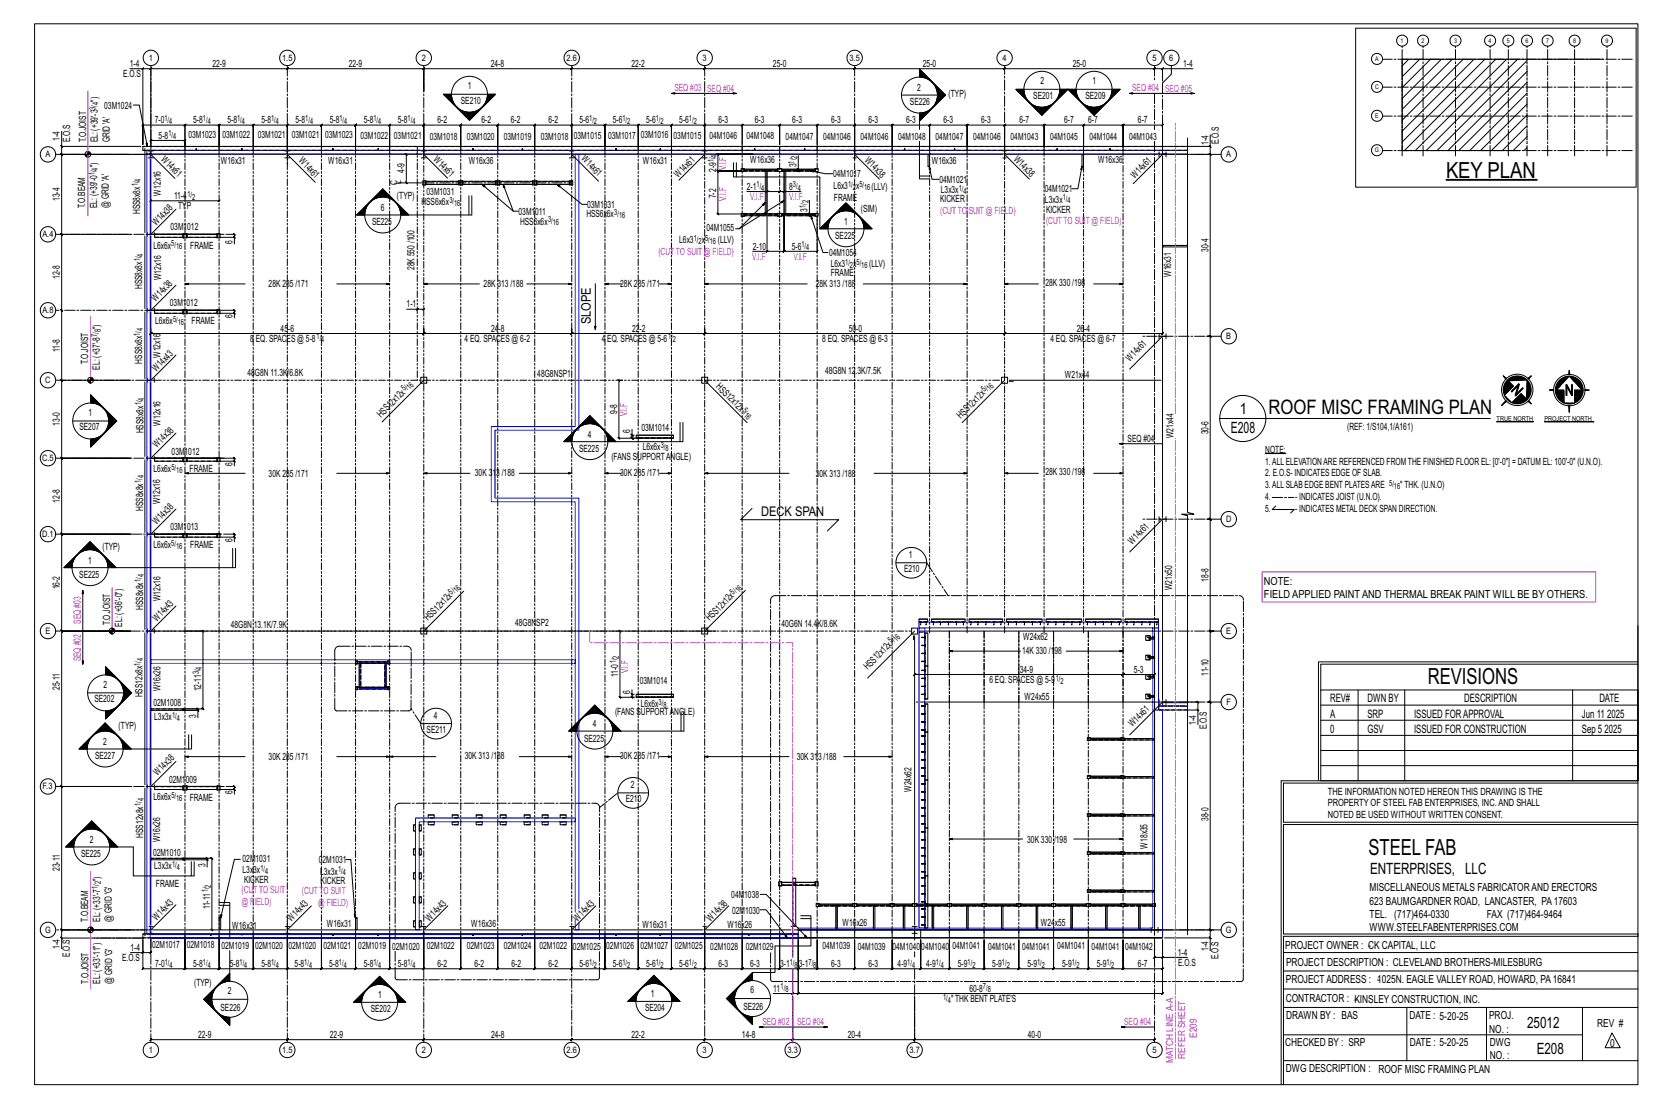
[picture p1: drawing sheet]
<svg xmlns="http://www.w3.org/2000/svg" width="914mm" height="610mm" viewBox="0 0 914 610" stroke-linecap="round" stroke-linejoin="round" font-family="sans-serif">
<defs><g id="words">
<g font-size="12.2">
<text x="796" y="98">KEY PLAN</text>
<text x="786" y="377">REVISIONS</text>
<text x="753" y="471">STEEL FAB</text>
</g>
<text font-size="11" x="698" y="228">ROOF MISC FRAMING PLAN</text>
<g font-size="8.6">
<text x="683" y="228">1</text>
<text x="678" y="238">E208</text>
<text x="754" y="481">ENTERPRISES, LLC</text>
<text x="841" y="566">25012</text>
<text x="846" y="580">E208</text>
</g>
<g font-size="7.3">
<text x="325" y="178" transform="rotate(-90 325 178)">SLOPE</text>
<text x="419" y="284">DECK SPAN</text>
</g>
<g font-size="6.4">
<text x="732" y="386">REV#</text>
<text x="753" y="386">DWN BY</text>
<text x="806" y="386">DESCRIPTION</text>
<text x="880" y="386">DATE</text>
<text x="732" y="395">A</text>
<text x="753" y="395">SRP</text>
<text x="778" y="395">ISSUED FORAPPROVAL</text>
<text x="871" y="395">Jun 11</text>
<text x="885" y="395">2025</text>
<text x="732" y="404">0</text>
<text x="753" y="404">GSV</text>
<text x="778" y="404">ISSUED FOR CONSTRUCTION</text>
<text x="871" y="404">Sep 5</text>
<text x="883" y="404">2025</text>
</g>
<g font-size="6.1">
<text x="696" y="322">NOTE:</text>
<text x="696" y="329">FIELD APPLIED PAINT AND THERMAL BREAK PAINT WILL BE BY OTHERS.</text>
<text x="754" y="491">MISCELLANEOUS METALS FABRICATORAND ERECTORS</text>
<text x="754" y="498">623 BAUMGARDNER ROAD, LANCASTER, PA17603</text>
<text x="754" y="505">TEL. (717)464-0330</text>
<text x="819" y="505">FAX (717)464-9464</text>
<text x="754" y="513">WWW.STEELFABENTERPRISES.COM</text>
<text x="708" y="523">PROJECT OWNER : -CK CAPITAL, LLC</text>
<text x="708" y="532">PROJECT DESCRIPTION : CLEVELAND BROTHERS-MILESBURG</text>
<text x="708" y="541">PROJECTADDRESS : -1025N. EAGLE VALLEY ROAD, HOWARD, PA16841</text>
<text x="708" y="552">CONTRACTOR : -KINSLEY CONSTRUCTION, INC.</text>
<text x="708" y="561">DRAWN BY : BAS</text>
<text x="776" y="561">DATE : 5-20-25</text>
<text x="820" y="561">PROJ.</text>
<text x="820" y="569">NO. :</text>
<text x="879" y="566">REV #</text>
<text x="708" y="576">CHECKED BY : SRP</text>
<text x="776" y="576">DATE : 5-20-25</text>
<text x="820" y="576">DWG</text>
<text x="886" y="577">0</text>
<text x="820" y="583">NO. :</text>
<text x="708" y="590">DWG DESCRIPTION : ROOF MISC FRAMING PLAN</text>
</g>
<g font-size="5.5">
<text x="72" y="37">1-4</text>
<text x="117" y="37">22-9</text>
<text x="192" y="37">22-9</text>
<text x="270" y="37">24-8</text>
<text x="348" y="37">22-2</text>
<text x="426" y="37">25-0</text>
<text x="508" y="37">25-0</text>
<text x="591" y="37">25-0</text>
<text x="651" y="37">1-4</text>
<text x="68" y="42">E.O.S</text>
<text x="573" y="47">2</text>
<text x="601" y="47">1</text>
<text x="258" y="49">1</text>
<text x="505" y="50">2</text>
<text x="522" y="53">(TYP)</text>
<text x="54" y="56" transform="rotate(-90 54 56)">&quot;)</text>
<text x="57" y="60">03M1024</text>
<text x="254" y="57">SE210</text>
<text x="501" y="58">SE226</text>
<text x="569" y="55">SE201</text>
<text x="598" y="55">SE209</text>
<text x="85" y="68">7-0</text>
<text x="106" y="68">5-8</text>
<text x="125" y="68">5-8</text>
<text x="144" y="68">5-8</text>
<text x="163" y="68">5-8</text>
<text x="182" y="68">5-8</text>
<text x="200" y="68">5-8</text>
<text x="219" y="68">5-8</text>
<text x="241" y="68">6-2</text>
<text x="265" y="68">6-2</text>
<text x="281" y="68">6-2</text>
<text x="302" y="68">6-2</text>
<text x="319" y="68">5-6</text>
<text x="337" y="68">5-6</text>
<text x="356" y="68">5-6</text>
<text x="374" y="68">5-6</text>
<text x="396" y="68">6-3</text>
<text x="416" y="68">6-3</text>
<text x="436" y="68">6-3</text>
<text x="458" y="68">6-3</text>
<text x="478" y="68">6-3</text>
<text x="499" y="68">6-3</text>
<text x="519" y="68">6-3</text>
<text x="540" y="68">6-3</text>
<text x="561" y="68">6-7</text>
<text x="586" y="68">6-7</text>
<text x="599" y="68">6-7</text>
<text x="626" y="68">6-7</text>
<text x="33" y="78" transform="rotate(-90 33 78)">1-4</text>
<text x="87" y="76">5-8</text>
<text x="104" y="76">03M1023</text>
<text x="122" y="76">03M1022</text>
<text x="142" y="76">03M1021</text>
<text x="161" y="76">03M1021</text>
<text x="179" y="76">03M1023</text>
<text x="198" y="77">03M1022</text>
<text x="217" y="77">03M1021</text>
<text x="237" y="77">03M1018</text>
<text x="257" y="77">03M1020</text>
<text x="277" y="77">03M1019</text>
<text x="298" y="77">03M1018</text>
<text x="316" y="77">03M1015</text>
<text x="335" y="77">03M1017</text>
<text x="353" y="76">03M1016</text>
<text x="371" y="76">03M1015</text>
<text x="391" y="77">04M1046</text>
<text x="411" y="76">04M1048</text>
<text x="432" y="77">04M1047</text>
<text x="453" y="77">04M1046</text>
<text x="474" y="77">04M1046</text>
<text x="494" y="77">04M1048</text>
<text x="515" y="77">04M1047</text>
<text x="536" y="77">04M1046</text>
<text x="556" y="77">04M1043</text>
<text x="578" y="77">04M1045</text>
<text x="600" y="77">04M1044</text>
<text x="622" y="77">04M1043</text>
<text x="39" y="78" transform="rotate(-90 39 78)">E.O.S</text>
<text x="47" y="78" transform="rotate(-90 47 78)">T.O.JOIST</text>
<text x="54" y="78" transform="rotate(-90 54 78)">EL: (+39'-3</text>
<text x="60" y="78" transform="rotate(-90 60 78)">GRID 'A'</text>
<text x="665" y="80" transform="rotate(-90 665 80)">1-4</text>
<text x="671" y="80" transform="rotate(-90 671 80)">E.O.S</text>
<text x="88" y="88" transform="rotate(45 88 88)">W14x61</text>
<text x="164" y="89" transform="rotate(45 164 89)">W14x61</text>
<text x="238" y="88" transform="rotate(45 238 88)">W14x61</text>
<text x="320" y="88" transform="rotate(45 320 88)">W14x61</text>
<text x="413" y="90">W16x36</text>
<text x="476" y="88" transform="rotate(45 476 88)">W14x38</text>
<text x="558" y="88" transform="rotate(45 558 88)">W14x38</text>
<text x="605" y="90">W16x36</text>
<text x="53" y="92" transform="rotate(-90 53 92)">&quot;)</text>
<text x="122" y="90">W16x31</text>
<text x="181" y="90">W16x31</text>
<text x="223" y="95" transform="rotate(-90 223 95)">4-9</text>
<text x="258" y="90">W16x36</text>
<text x="354" y="90">W16x31</text>
<text x="394" y="95" transform="rotate(-90 394 95)">2-9</text>
<text x="438" y="92" transform="rotate(-90 438 92)">3</text>
<text x="513" y="90">W16x36</text>
<text x="219" y="102" transform="rotate(-90 219 102)">C</text>
<text x="221" y="101" transform="rotate(-90 221 101)">L</text>
<text x="373" y="98" transform="rotate(-45 373 98)">W14x61</text>
<text x="459" y="98">04M101</text>
<text x="472" y="98">7</text>
<text x="517" y="101">04M1021</text>
<text x="625" y="98" transform="rotate(-45 625 98)">W14x61</text>
<text x="89" y="108" transform="rotate(-90 89 108)">W12x16</text>
<text x="235" y="107">03M1031</text>
<text x="411" y="104">2-1</text>
<text x="434" y="104">8</text>
<text x="459" y="104">L6x3</text>
<text x="471" y="104">x</text>
<text x="480" y="104">(LLV)</text>
<text x="518" y="106">L3x3x</text>
<text x="575" y="106">04M1021</text>
<text x="33" y="111" transform="rotate(-90 33 111)">13-4</text>
<text x="96" y="110">11-4</text>
<text x="219" y="109">(TYP)</text>
<text x="232" y="113">H</text>
<text x="235" y="113">SS6x6x</text>
<text x="394" y="109" transform="rotate(-90 394 109)">7-2</text>
<text x="459" y="111">FRAME</text>
<text x="518" y="112">KICKER</text>
<text x="575" y="112">L3x3x</text>
<text x="47" y="115" transform="rotate(-90 47 115)">T.O.BEAM</text>
<text x="53" y="115" transform="rotate(-90 53 115)">EL: (+39'-0</text>
<text x="60" y="115" transform="rotate(-90 60 115)">@ GRID 'A'</text>
<text x="77" y="118" transform="rotate(-90 77 118)">HSS8x8x</text>
<text x="98" y="115">TY</text>
<text x="103" y="115">P</text>
<text x="210" y="116">6</text>
<text x="285" y="118">03M1</text>
<text x="295" y="118">011</text>
<text x="323" y="120">HSS6x</text>
<text x="323" y="114">03M10</text>
<text x="334" y="120">6x</text>
<text x="334" y="114">31</text>
<text x="445" y="117" transform="rotate(-90 445 117)">3</text>
<text x="474" y="117">(SIM)</text>
<text x="576" y="117">KICKER</text>
<text x="86" y="125" transform="rotate(-45 86 125)">W14x38</text>
<text x="205" y="124">SE225</text>
<text x="286" y="124">HSS6</text>
<text x="296" y="124">x6x</text>
<text x="465" y="124">1</text>
<text x="94" y="127">03M1</text>
<text x="103" y="127">012</text>
<text x="389" y="127">04M1055</text>
<text x="460" y="132">SE225</text>
<text x="84" y="137">L6x6x</text>
<text x="105" y="137">FRAME</text>
<text x="128" y="134" transform="rotate(-90 128 134)">6</text>
<text x="374" y="134">L6x3</text>
<text x="386" y="134">x</text>
<text x="395" y="134">(LLV)</text>
<text x="414" y="137">2-10</text>
<text x="436" y="137">5-6</text>
<text x="456" y="141">04M1054</text>
<text x="665" y="139" transform="rotate(-90 665 139)">30-4</text>
<text x="228" y="149" transform="rotate(-90 228 149)">28K 550 /100</text>
<text x="457" y="147">L6x3</text>
<text x="470" y="147">x</text>
<text x="479" y="147">(LLV)</text>
<text x="33" y="154" transform="rotate(-90 33 154)">12-8</text>
<text x="89" y="154" transform="rotate(-90 89 154)">W12x16</text>
<text x="457" y="152">FRAME</text>
<text x="645" y="153" transform="rotate(-90 645 153)">W16x31</text>
<text x="78" y="159" transform="rotate(-90 78 159)">HSS8x8x</text>
<text x="148" y="158">28K 28</text>
<text x="160" y="158">5 /171</text>
<text x="266" y="158">28K 313 /188</text>
<text x="341" y="158">28K 285 /171</text>
<text x="449" y="158">2</text>
<text x="451" y="158">8K 313 /188</text>
<text x="576" y="157">28K 330 /198</text>
<text x="86" y="166" transform="rotate(-45 86 166)">W14x38</text>
<text x="94" y="169">03M1</text>
<text x="103" y="169">012</text>
<text x="224" y="169">1-1</text>
<text x="85" y="178">L6x6x</text>
<text x="105" y="178">FRAME</text>
<text x="128" y="175" transform="rotate(-90 128 175)">6</text>
<text x="55" y="181" transform="rotate(-90 55 181)">&quot;)</text>
<text x="154" y="183">45</text>
<text x="159" y="183">-</text>
<text x="160" y="183">6</text>
<text x="270" y="183">24</text>
<text x="274" y="183">-</text>
<text x="276" y="183">8</text>
<text x="348" y="183">22</text>
<text x="352" y="183">-2</text>
<text x="467" y="183">50</text>
<text x="471" y="183">-0</text>
<text x="593" y="183">26</text>
<text x="597" y="183">-</text>
<text x="598" y="183">4</text>
<text x="138" y="188">8</text>
<text x="141" y="188">EQ. SPACES @ 5-8</text>
<text x="256" y="188">4 EQ. SPACES @ 6-2</text>
<text x="331" y="188">4</text>
<text x="334" y="188">EQ. SPACES @ 5-6</text>
<text x="453" y="188">8 EQ. SPACES @ 6-3</text>
<text x="578" y="188">4 EQ. SPACES @ 6-7</text>
<text x="33" y="194" transform="rotate(-90 33 194)">11-8</text>
<text x="88" y="197" transform="rotate(-90 88 197)">W12x16</text>
<text x="48" y="200" transform="rotate(-90 48 200)">T.O.JOIST</text>
<text x="55" y="204" transform="rotate(-90 55 204)">EL: (+37'-8</text>
<text x="78" y="200" transform="rotate(-90 78 200)">HSS8x8x</text>
<text x="622" y="199" transform="rotate(-45 622 199)">W14x61</text>
<text x="86" y="205" transform="rotate(-45 86 205)">W14x43</text>
<text x="136" y="207">48</text>
<text x="140" y="207">G8N 11.3K</text>
<text x="158" y="207">/</text>
<text x="159" y="207">6.8K</text>
<text x="296" y="207">48G8NSP1</text>
<text x="454" y="206">48G8N 12</text>
<text x="471" y="206">.</text>
<text x="472" y="206">3K/7.5K</text>
<text x="586" y="208">W21x4</text>
<text x="598" y="208">4</text>
<text x="394" y="213" transform="rotate(45 394 213)">HS 12x12x</text>
<text x="340" y="228" transform="rotate(-90 340 228)">9-8</text>
<text x="49" y="229">1</text>
<text x="210" y="230" transform="rotate(-45 210 230)">HS 12x12x</text>
<text x="529" y="231" transform="rotate(-45 529 231)">HS 12x12x</text>
<text x="33" y="235" transform="rotate(-90 33 235)">13-0</text>
<text x="44" y="237">SE207</text>
<text x="79" y="239" transform="rotate(-90 79 239)">HSS8x8x</text>
<text x="88" y="234" transform="rotate(-90 88 234)">W12x16</text>
<text x="347" y="239" transform="rotate(-90 347 239)">6</text>
<text x="353" y="237">03M1014</text>
<text x="665" y="239" transform="rotate(-90 665 239)">30-6</text>
<text x="742" y="237">(REF: 1/S104,1/A161)</text>
<text x="324" y="241">4</text>
<text x="621" y="243">SEQ #04</text>
<text x="646" y="241" transform="rotate(-90 646 241)">W21x44</text>
<text x="86" y="247" transform="rotate(-45 86 247)">W14x38</text>
<text x="94" y="250">03M1012</text>
<text x="319" y="249">SE225</text>
<text x="354" y="248">L6x6x</text>
<text x="697" y="249">NOTE:</text>
<text x="128" y="257" transform="rotate(-90 128 257)">6</text>
<text x="337" y="253">(FANS SUPPORTANGLE)</text>
<text x="697" y="256">1.ALLELEVATIONARE REFERENCED FROMTHE FINISHED FLOOR EL: [0'-0&quot;] = DATUM EL: 100'-0&quot; (U.N.O).</text>
<text x="85" y="260">L6x6x</text>
<text x="104" y="260">FRAME</text>
<text x="148" y="262">30K 28</text>
<text x="160" y="262">5 /171</text>
<text x="261" y="262">30K 3</text>
<text x="271" y="262">1</text>
<text x="273" y="262">3</text>
<text x="276" y="262">/188</text>
<text x="341" y="262">30K 285 /171</text>
<text x="449" y="263">3</text>
<text x="451" y="263">0K 313 /188</text>
<text x="576" y="262">28K 330 /198</text>
<text x="697" y="262">2. E.O.S- INDICATES EDGE OF SLAB.</text>
<text x="697" y="269">3.ALLSLAB EDGE BENT PLATESARE</text>
<text x="771" y="269">&quot; THK. (U.N.O)</text>
<text x="697" y="275">4.</text>
<text x="713" y="275">- INDICATES JOIST (U.N.O).</text>
<text x="33" y="277" transform="rotate(-90 33 277)">12-8</text>
<text x="79" y="281" transform="rotate(-90 79 281)">HSS8x8x</text>
<text x="88" y="278" transform="rotate(-90 88 278)">W12x16</text>
<text x="697" y="282">5.</text>
<text x="713" y="282">- INDICATES METALDECK SPAN DIRECTION.</text>
<text x="86" y="289" transform="rotate(-45 86 289)">W14x38</text>
<text x="94" y="292">03M1</text>
<text x="103" y="292">013</text>
<text x="128" y="298" transform="rotate(-90 128 298)">6</text>
<text x="623" y="300" transform="rotate(-45 623 300)">W14x61</text>
<text x="56" y="303">(TYP)</text>
<text x="84" y="302">L6x6x</text>
<text x="105" y="302">FRAME</text>
<text x="49" y="311">1</text>
<text x="500" y="307">1</text>
<text x="498" y="315">E210</text>
<text x="44" y="318">SE225</text>
<text x="665" y="320" transform="rotate(-90 665 320)">18-8</text>
<text x="33" y="325" transform="rotate(-90 33 325)">16-2</text>
<text x="645" y="325" transform="rotate(-90 645 325)">W21x50</text>
<text x="79" y="336" transform="rotate(-90 79 336)">HSS8x8x</text>
<text x="88" y="331" transform="rotate(-90 88 331)">W12x16</text>
<text x="61" y="344" transform="rotate(-90 61 344)">T.O.JOIST</text>
<text x="67" y="345" transform="rotate(-90 67 345)">EL: (+36'-0&quot;)</text>
<text x="86" y="342" transform="rotate(-45 86 342)">W14x43</text>
<text x="127" y="346">48G8N</text>
<text x="140" y="346">13.1K/7.9K</text>
<text x="236" y="342" transform="rotate(-45 236 342)">HS 12x12x</text>
<text x="284" y="345">48G8N</text>
<text x="295" y="345">SP2</text>
<text x="391" y="342" transform="rotate(-45 391 342)">HS 12x12x</text>
<text x="430" y="345">40G6N 14.4</text>
<text x="450" y="345">K/8.6K</text>
<text x="563" y="353">W24x62</text>
<text x="563" y="360">14K 330 /1</text>
<text x="581" y="360">98</text>
<text x="478" y="369" transform="rotate(-45 478 369)">HS 12x12x</text>
<text x="561" y="370">34-9</text>
<text x="624" y="370">5-3</text>
<text x="340" y="373" transform="rotate(-90 340 373)">11-0</text>
<text x="352" y="377">03M1014</text>
<text x="545" y="376">6 EQ. SPA</text>
<text x="562" y="376">CES @ 5-9</text>
<text x="665" y="372" transform="rotate(-90 665 372)">11-10</text>
<text x="33" y="380" transform="rotate(-90 33 380)">25-11</text>
<text x="57" y="379">2</text>
<text x="88" y="381" transform="rotate(-90 88 381)">W16x26</text>
<text x="111" y="381" transform="rotate(-90 111 381)">12-11</text>
<text x="347" y="382" transform="rotate(-90 347 382)">6</text>
<text x="52" y="387">SE202</text>
<text x="78" y="384" transform="rotate(-90 78 384)">HSS12x8x</text>
<text x="85" y="389">02M1008</text>
<text x="353" y="389">L6x6x</text>
<text x="564" y="386">W24x55</text>
<text x="108" y="395" transform="rotate(-90 108 395)">3</text>
<text x="339" y="394">(FANS S</text>
<text x="353" y="394">UPPORTA</text>
<text x="371" y="394">NG</text>
<text x="377" y="394">LE)</text>
<text x="65" y="401">(TYP)</text>
<text x="85" y="396">L3x3x</text>
<text x="239" y="396">4</text>
<text x="326" y="401">4</text>
<text x="623" y="400" transform="rotate(-45 623 400)">W14x61</text>
<text x="658" y="399" transform="rotate(-90 658 399)">1-4</text>
<text x="664" y="402" transform="rotate(-90 664 402)">E.O.S</text>
<text x="235" y="404">SE211</text>
<text x="57" y="410">2</text>
<text x="322" y="408">SE225</text>
<text x="52" y="418">SE227</text>
<text x="148" y="418">30K 28</text>
<text x="160" y="418">5 /171</text>
<text x="256" y="418">30K 313 /188</text>
<text x="341" y="418">30K 285 /171</text>
<text x="439" y="418">30K 31</text>
<text x="450" y="418">3 /188</text>
<text x="87" y="427" transform="rotate(-45 87 427)">W14x38</text>
<text x="93" y="431">02M1</text>
<text x="102" y="431">009</text>
<text x="128" y="437" transform="rotate(-90 128 437)">6</text>
<text x="347" y="434">2</text>
<text x="502" y="436" transform="rotate(-90 502 436)">W24x62</text>
<text x="731" y="438">THE INFORMATION NOTED HEREON THIS DRAWING IS THE</text>
<text x="85" y="440">L6x6x</text>
<text x="104" y="441">FRAME</text>
<text x="345" y="442">E210</text>
<text x="731" y="444">PROPERTY OF STEEL FAB ENTERPRISES, INC.AND SHALL</text>
<text x="665" y="452" transform="rotate(-90 665 452)">38-0</text>
<text x="731" y="451">NOTED BE USED WITHOUT WRITTEN CONSENT.</text>
<text x="79" y="461" transform="rotate(-90 79 461)">HSS12x8x</text>
<text x="49" y="464">2</text>
<text x="88" y="464" transform="rotate(-90 88 464)">W16x26</text>
<text x="565" y="464">30K 330</text>
<text x="580" y="464">/</text>
<text x="581" y="464">198</text>
<text x="632" y="467" transform="rotate(-90 632 467)">W18x35</text>
<text x="45" y="472">SE225</text>
<text x="84" y="471">02M1010</text>
<text x="33" y="480" transform="rotate(-90 33 480)">23-11</text>
<text x="85" y="479">L3x3x</text>
<text x="113" y="478" transform="rotate(-90 113 478)">3</text>
<text x="134" y="475">02M</text>
<text x="141" y="475">1031</text>
<text x="175" y="475">0</text>
<text x="178" y="475">2M1031</text>
<text x="55" y="485" transform="rotate(-90 55 485)">&quot;)</text>
<text x="134" y="481">L3x</text>
<text x="139" y="481">3x</text>
<text x="176" y="482">L</text>
<text x="178" y="482">3x3x</text>
<text x="86" y="489">FRAME</text>
<text x="134" y="486">KIC</text>
<text x="140" y="486">KER</text>
<text x="177" y="487">KICKER</text>
<text x="403" y="494">04M</text>
<text x="410" y="494">1038</text>
<text x="116" y="501" transform="rotate(-90 116 501)">11-11</text>
<text x="403" y="503">02M</text>
<text x="410" y="503">1030</text>
<text x="49" y="508" transform="rotate(-90 49 508)">T.O.BEAM</text>
<text x="55" y="508" transform="rotate(-90 55 508)">EL: (+33'-7</text>
<text x="62" y="508" transform="rotate(-90 62 508)">@ GRID 'G'</text>
<text x="86" y="507" transform="rotate(-45 86 507)">W14x43</text>
<text x="160" y="507" transform="rotate(-45 160 507)">W14x43</text>
<text x="237" y="507" transform="rotate(-45 237 507)">W14x43</text>
<text x="318" y="507" transform="rotate(-45 318 507)">W14x43</text>
<text x="391" y="507" transform="rotate(-45 391 507)">W14x38</text>
<text x="464" y="510">W16</text>
<text x="472" y="510">x26</text>
<text x="573" y="510">W24</text>
<text x="581" y="510">x55</text>
<text x="128" y="511">W16x3</text>
<text x="139" y="511">1</text>
<text x="180" y="511">W16x31</text>
<text x="259" y="511">W16x36</text>
<text x="354" y="511">W16x31</text>
<text x="400" y="511">W16x</text>
<text x="410" y="511">26</text>
<text x="33" y="522" transform="rotate(-90 33 522)">1-4</text>
<text x="38" y="527" transform="rotate(-90 38 527)">E.O.S</text>
<text x="72" y="524">1-4</text>
<text x="84" y="522">02M1017</text>
<text x="103" y="522">02M1018</text>
<text x="122" y="523">02M1019</text>
<text x="140" y="522">02M1020</text>
<text x="159" y="523">02M1020</text>
<text x="178" y="522">02M1021</text>
<text x="197" y="523">02M1019</text>
<text x="216" y="523">02M1020</text>
<text x="235" y="523">02M1022</text>
<text x="257" y="523">02M1023</text>
<text x="277" y="523">02M1024</text>
<text x="297" y="522">02M1022</text>
<text x="315" y="523">02M1025</text>
<text x="334" y="523">02M1026</text>
<text x="353" y="523">02M1027</text>
<text x="372" y="523">02M1025</text>
<text x="391" y="523">02M1028</text>
<text x="411" y="523">02M1029</text>
<text x="453" y="523">04M1039</text>
<text x="472" y="523">04M1039</text>
<text x="491" y="523">04M1040</text>
<text x="507" y="523">04M1040</text>
<text x="524" y="523">04M1041</text>
<text x="544" y="523">04M1041</text>
<text x="563" y="523">04M1041</text>
<text x="582" y="523">04M1041</text>
<text x="601" y="523">04M1041</text>
<text x="619" y="523">04M1042</text>
<text x="648" y="526">1-4</text>
<text x="665" y="524" transform="rotate(-90 665 524)">1-4</text>
<text x="67" y="529">E.O.S</text>
<text x="85" y="532">7-0</text>
<text x="106" y="532">5-8</text>
<text x="127" y="532">5-8</text>
<text x="144" y="532">5-8</text>
<text x="162" y="532">5-8</text>
<text x="181" y="532">5-8</text>
<text x="200" y="532">5-8</text>
<text x="219" y="532">5-8</text>
<text x="241" y="532">6-2</text>
<text x="261" y="532">6-2</text>
<text x="282" y="532">6-2</text>
<text x="302" y="532">6-2</text>
<text x="319" y="532">5-6</text>
<text x="337" y="532">5-6</text>
<text x="356" y="532">5-6</text>
<text x="374" y="532">5-6</text>
<text x="396" y="532">6-3</text>
<text x="413" y="532">6-3</text>
<text x="429" y="532">3-1</text>
<text x="440" y="532">3-1</text>
<text x="458" y="532">6-3</text>
<text x="478" y="532">6-3</text>
<text x="494" y="532">4-9</text>
<text x="510" y="532">4-9</text>
<text x="527" y="532">5-9</text>
<text x="546" y="532">5-9</text>
<text x="566" y="532">5-9</text>
<text x="585" y="532">5-9</text>
<text x="604" y="532">5-9</text>
<text x="626" y="532">6-7</text>
<text x="649" y="532">E.O.S</text>
<text x="671" y="528" transform="rotate(-90 671 528)">E.O.S</text>
<text x="49" y="542" transform="rotate(-90 49 542)">T.O.JOIST</text>
<text x="55" y="542" transform="rotate(-90 55 542)">EL: (+33'-11&quot;)</text>
<text x="62" y="542" transform="rotate(-90 62 542)">@ GRID 'G'</text>
<text x="107" y="543">(TYP)</text>
<text x="125" y="547">2</text>
<text x="208" y="549">1</text>
<text x="358" y="549">1</text>
<text x="413" y="547">6</text>
<text x="426" y="546">11</text>
<text x="524" y="552">&quot; THK BENT PLATE'S</text>
<text x="534" y="546">60-8</text>
<text x="121" y="556">SE226</text>
<text x="204" y="557">SE202</text>
<text x="355" y="557">SE204</text>
<text x="409" y="556">SE226</text>
<text x="109" y="572">22-9</text>
<text x="182" y="572">22-9</text>
<text x="270" y="572">24-8</text>
<text x="348" y="572">22-2</text>
<text x="408" y="572">14-8</text>
<text x="467" y="572">20-4</text>
<text x="566" y="572">40-0</text>
</g>
<g font-size="5.5" fill="#f0f">
<text x="371" y="50">SEQ #03</text>
<text x="389" y="50">SEQ #04</text>
<text x="623" y="50">SEQ #04</text>
<text x="641" y="50">SEQ #05</text>
<text x="400" y="94" transform="rotate(-90 400 94)">V.I.F</text>
<text x="400" y="111" transform="rotate(-90 400 111)">V.I.F</text>
<text x="413" y="110">V.I.F</text>
<text x="434" y="110">V.I.F</text>
<text x="518" y="118">(CUTTO</text>
<text x="533" y="118">SUIT @ FIE</text>
<text x="553" y="118">LD)</text>
<text x="576" y="124">(CUTTO SU</text>
<text x="597" y="124">I</text>
<text x="598" y="124">T @ FIELD)</text>
<text x="362" y="140">(CUT</text>
<text x="372" y="140">TO SUIT @ FIELD)</text>
<text x="414" y="143">V.I.F</text>
<text x="437" y="143">V.I.F</text>
<text x="345" y="229" transform="rotate(-90 345 229)">V.I.F</text>
<text x="45" y="343" transform="rotate(-90 45 343)">SEQ #03</text>
<text x="45" y="364" transform="rotate(-90 45 364)">SEQ #02</text>
<text x="346" y="371" transform="rotate(-90 346 371)">V.I.F</text>
<text x="133" y="492">(CU</text>
<text x="140" y="492">TTO SUIT</text>
<text x="166" y="492">(CUTT</text>
<text x="178" y="492">O SUIT</text>
<text x="133" y="498">@ F</text>
<text x="140" y="498">I</text>
<text x="141" y="498">ELD)</text>
<text x="175" y="499">@ FIELD)</text>
<text x="420" y="565">SEQ #02</text>
<text x="439" y="564">SEQ #04</text>
<text x="619" y="565">SEQ #04</text>
<text x="659" y="572" transform="rotate(-90 659 572)">E209</text>
<text x="646" y="585" transform="rotate(-90 646 585)">MATCH LINE A-A</text>
<text x="652" y="583" transform="rotate(-90 652 583)">REFER SHEET</text>
</g>
<g font-size="4.9">
<text x="82" y="33">1</text>
<text x="155" y="33">1.5</text>
<text x="232" y="33">2</text>
<text x="312" y="33">2.6</text>
<text x="387" y="33">3</text>
<text x="468" y="33">3.5</text>
<text x="552" y="33">4</text>
<text x="634" y="33">5</text>
<text x="644" y="33">6</text>
<text x="25" y="87">A</text>
<text x="675" y="87">A</text>
<text x="23" y="131">A.4</text>
<text x="23" y="172">A.8</text>
<text x="675" y="187">B</text>
<text x="25" y="211">C</text>
<text x="23" y="254">C.5</text>
<text x="675" y="287">D</text>
<text x="23" y="296">D.1</text>
<text x="25" y="349">E</text>
<text x="675" y="349">E</text>
<text x="675" y="388">F</text>
<text x="23" y="435">F.3</text>
<text x="25" y="514">G</text>
<text x="675" y="514">G</text>
<text x="82" y="580">1</text>
<text x="155" y="580">1.5</text>
<text x="232" y="580">2</text>
<text x="312" y="580">2.6</text>
<text x="387" y="580">3</text>
<text x="434" y="580">3.3</text>
<text x="501" y="580">3.7</text>
<text x="634" y="580">5</text>
</g>
<g font-size="4.7">
<text x="54" y="58" transform="rotate(-90 54 58)">4</text>
<text x="53" y="60" transform="rotate(-90 53 60)">3/</text>
<text x="91" y="67">1/</text>
<text x="93" y="68">4</text>
<text x="112" y="67">1/</text>
<text x="114" y="68">4</text>
<text x="130" y="67">1/</text>
<text x="133" y="68">4</text>
<text x="149" y="67">1/</text>
<text x="152" y="68">4</text>
<text x="168" y="67">1/</text>
<text x="171" y="68">4</text>
<text x="187" y="67">1/</text>
<text x="189" y="68">4</text>
<text x="206" y="67">1/</text>
<text x="208" y="68">4</text>
<text x="224" y="67">1/</text>
<text x="227" y="68">4</text>
<text x="324" y="67">1/</text>
<text x="327" y="68">2</text>
<text x="343" y="67">1/</text>
<text x="345" y="68">2</text>
<text x="361" y="67">1/</text>
<text x="364" y="68">2</text>
<text x="379" y="67">1/</text>
<text x="382" y="68">2</text>
<text x="93" y="75">1/</text>
<text x="95" y="77">4</text>
<text x="393" y="89" transform="rotate(-90 393 89)">1/</text>
<text x="395" y="87" transform="rotate(-90 395 87)">4</text>
<text x="439" y="87" transform="rotate(-90 439 87)">2</text>
<text x="54" y="94" transform="rotate(-90 54 94)">4</text>
<text x="437" y="90" transform="rotate(-90 437 90)">1/</text>
<text x="52" y="97" transform="rotate(-90 52 97)">1/</text>
<text x="78" y="100" transform="rotate(-90 78 100)">4</text>
<text x="76" y="103" transform="rotate(-90 76 103)">1/</text>
<text x="416" y="103">1/</text>
<text x="419" y="105">4</text>
<text x="437" y="103">3/</text>
<text x="439" y="105">4</text>
<text x="467" y="103">1/</text>
<text x="470" y="104">2</text>
<text x="473" y="103">5/</text>
<text x="476" y="104">16</text>
<text x="528" y="105">1/</text>
<text x="530" y="107">4</text>
<text x="103" y="108">1/</text>
<text x="106" y="110">2</text>
<text x="247" y="112">3/</text>
<text x="250" y="113">16</text>
<text x="445" y="112" transform="rotate(-90 445 112)">2</text>
<text x="585" y="110">1/</text>
<text x="588" y="112">4</text>
<text x="338" y="119">3/</text>
<text x="443" y="115" transform="rotate(-90 443 115)">1/</text>
<text x="302" y="122">3/</text>
<text x="304" y="124">16</text>
<text x="341" y="120">16</text>
<text x="94" y="136">5/</text>
<text x="97" y="137">16</text>
<text x="382" y="133">1/</text>
<text x="385" y="134">2</text>
<text x="388" y="133">5/</text>
<text x="391" y="134">16</text>
<text x="441" y="136">1/</text>
<text x="444" y="138">4</text>
<text x="77" y="144" transform="rotate(-90 77 144)">1/</text>
<text x="79" y="141" transform="rotate(-90 79 141)">4</text>
<text x="465" y="146">1/</text>
<text x="468" y="148">2</text>
<text x="472" y="146">5/</text>
<text x="474" y="148">16</text>
<text x="95" y="177">5/</text>
<text x="98" y="179">16</text>
<text x="54" y="185" transform="rotate(-90 54 185)">7/</text>
<text x="55" y="183" transform="rotate(-90 55 183)">8</text>
<text x="77" y="185" transform="rotate(-90 77 185)">1/</text>
<text x="79" y="182" transform="rotate(-90 79 182)">4</text>
<text x="174" y="187">1/</text>
<text x="177" y="189">4</text>
<text x="368" y="187">1/</text>
<text x="370" y="189">2</text>
<text x="223" y="216" transform="rotate(-45 223 216)">5/</text>
<text x="226" y="215" transform="rotate(-45 226 215)">16</text>
<text x="545" y="215" transform="rotate(-45 545 215)">16</text>
<text x="79" y="221" transform="rotate(-90 79 221)">4</text>
<text x="542" y="216" transform="rotate(-45 542 216)">5/</text>
<text x="78" y="223" transform="rotate(-90 78 223)">1/</text>
<text x="409" y="226" transform="rotate(45 409 226)">5/</text>
<text x="409" y="229" transform="rotate(45 409 229)">16</text>
<text x="364" y="247">3/</text>
<text x="366" y="248">8</text>
<text x="79" y="263" transform="rotate(-90 79 263)">4</text>
<text x="94" y="259">5/</text>
<text x="97" y="260">16</text>
<text x="78" y="266" transform="rotate(-90 78 266)">1/</text>
<text x="765" y="268">5/</text>
<text x="767" y="269">16</text>
<text x="94" y="301">5/</text>
<text x="97" y="302">16</text>
<text x="79" y="318" transform="rotate(-90 79 318)">4</text>
<text x="78" y="321" transform="rotate(-90 78 321)">1/</text>
<text x="249" y="327" transform="rotate(-45 249 327)">5/</text>
<text x="252" y="327" transform="rotate(-45 252 327)">16</text>
<text x="404" y="327" transform="rotate(-45 404 327)">5/</text>
<text x="407" y="327" transform="rotate(-45 407 327)">16</text>
<text x="494" y="354" transform="rotate(-45 494 354)">16</text>
<text x="491" y="354" transform="rotate(-45 491 354)">5/</text>
<text x="79" y="364" transform="rotate(-90 79 364)">4</text>
<text x="339" y="365" transform="rotate(-90 339 365)">1/</text>
<text x="341" y="363" transform="rotate(-90 341 363)">2</text>
<text x="77" y="367" transform="rotate(-90 77 367)">1/</text>
<text x="109" y="371" transform="rotate(-90 109 371)">3/</text>
<text x="111" y="369" transform="rotate(-90 111 369)">4</text>
<text x="581" y="375">1/</text>
<text x="584" y="376">2</text>
<text x="363" y="388">3/</text>
<text x="365" y="390">8</text>
<text x="95" y="395">1/</text>
<text x="97" y="397">4</text>
<text x="78" y="444" transform="rotate(-90 78 444)">1/</text>
<text x="79" y="441" transform="rotate(-90 79 441)">4</text>
<text x="94" y="439">5/</text>
<text x="97" y="441">16</text>
<text x="95" y="477">1/</text>
<text x="97" y="479">4</text>
<text x="143" y="480">1/</text>
<text x="146" y="481">4</text>
<text x="186" y="480">1/</text>
<text x="189" y="482">4</text>
<text x="54" y="490" transform="rotate(-90 54 490)">1/</text>
<text x="56" y="487" transform="rotate(-90 56 487)">2</text>
<text x="114" y="491" transform="rotate(-90 114 491)">1/</text>
<text x="116" y="489" transform="rotate(-90 116 489)">2</text>
<text x="91" y="531">1/</text>
<text x="93" y="533">4</text>
<text x="112" y="531">1/</text>
<text x="114" y="533">4</text>
<text x="132" y="531">1/</text>
<text x="134" y="533">4</text>
<text x="149" y="531">1/</text>
<text x="152" y="533">4</text>
<text x="168" y="531">1/</text>
<text x="170" y="533">4</text>
<text x="187" y="531">1/</text>
<text x="189" y="533">4</text>
<text x="206" y="531">1/</text>
<text x="208" y="533">4</text>
<text x="224" y="531">1/</text>
<text x="227" y="533">4</text>
<text x="324" y="531">1/</text>
<text x="327" y="533">2</text>
<text x="343" y="531">1/</text>
<text x="345" y="533">2</text>
<text x="361" y="531">1/</text>
<text x="364" y="533">2</text>
<text x="379" y="531">1/</text>
<text x="382" y="533">2</text>
<text x="435" y="531">1/</text>
<text x="437" y="533">8</text>
<text x="445" y="531">7/</text>
<text x="448" y="533">8</text>
<text x="499" y="531">1/</text>
<text x="502" y="533">4</text>
<text x="515" y="531">1/</text>
<text x="518" y="533">4</text>
<text x="533" y="531">1/</text>
<text x="535" y="533">2</text>
<text x="552" y="531">1/</text>
<text x="554" y="533">2</text>
<text x="571" y="531">1/</text>
<text x="574" y="533">2</text>
<text x="590" y="531">1/</text>
<text x="593" y="533">2</text>
<text x="609" y="531">1/</text>
<text x="612" y="533">2</text>
<text x="430" y="545">1/</text>
<text x="541" y="545">7/</text>
<text x="432" y="547">8</text>
<text x="519" y="550">1/</text>
<text x="544" y="547">8</text>
<text x="522" y="552">4</text>
</g>
<g font-size="3.7">
<text x="824" y="232">TRUE NORTH</text>
<text x="850" y="232">PROJECT NORTH</text>
</g>
<g font-size="3.5">
<text x="771" y="24">1</text>
<text x="783" y="24">2</text>
<text x="800" y="24">3</text>
<text x="819" y="24">4</text>
<text x="830" y="24">5</text>
<text x="840" y="24">6</text>
<text x="851" y="24">7</text>
<text x="866" y="24">8</text>
<text x="884" y="24">9</text>
<text x="757" y="34">A</text>
<text x="757" y="49">C</text>
<text x="757" y="65">E</text>
<text x="757" y="84">G</text>
</g>
</g></defs>
<g fill="none" stroke="#000" stroke-width=".55">
<path d="M19 13h883v584h-883zM746 16h155v87h-155zM72 38h7v42v-11h-1l1-1v1h23h-1l1-1v1v11M78 38l1-1zM79 38h4l1-1-1 1v43v-4v1l1-1h-1h19l-1 1 1-1v4v-12h-1l1-1v1h19h-1l1-1v1v12v-12h-1l1-1v1h18l1-1-1 1v12v-12l1-1-1 1h19l1-1-1 1v12v-12l1-1-1 1h19h-1l1-1v1v12v-12h-1l1-1v1h19h-1l1-1v1v12v-12h-1l1-1v1h19h-1l1-1v1v12v-12h-1l1-1v1h18l1-1-1 1v12v-12l1-1-1 1h21h-1l1-1v1v12v-12h-1l1-1v1h20l1-1-1 1v12v-12l1-1-1 1h20l1-1-1 1v12v-12l1-1-1 1h21h-1l1-1v1v12v-12h-1l1-1v1h18l1-1-1 1v12v-12l1-1-1 1h18l1-1-1 1v12v-12l1-1-1 1h19h-1l1-1v1v12v-12h-1l1-1v1h18h-1l1-1v1v12v-12h-1l1-1v1h21h-1l1-1v1v12h-21M83 38l1-1-1 1h75l1-1-1 1 1-1-1 1h75l1-1-1 1v12v-12l1-1-1 1h82h-1l1-1-1 1 1-1v1h73h-1l1-1-1 1 1-1v1h82l1-1-1 1 1-1-1 1h83l1-1-1 1 1-1-1 1h83h-1l1-1v1M506 39l6 5M506 40l4 3M506 40l3 3M506 38l14 14-14 15 14-15zM506 39l4 4M640 38v-1l-1 1z"/>
<path d="M640 38h-4v-1l-1 1h1M645 36v5l-5 5M657 38h-17v7M772 33v50M776 33l-4 3M782 33l-10 9M788 33l-16 15M794 33l-22 21M799 33l-27 27M805 33l-33 33M811 33l-39 39M817 33l-45 45"/>
<path d="M823 33l-50 50M829 33l-50 50M835 33l-50 50M841 39l-44 44M841 33l-50 50M883 33h-111M73 58h4l4 23M244 52l14 14 15-14-15 14M244 52l14 14M245 52l5 6M245 52l5 5M245 52l5 4"/>
<path d="M246 52l3 3M247 52l2 2M247 52l2 1M248 52l1 1M248 52h1M248 52h-4l14 14M248 52h25l-15 14M249 55l-3-3 3 4M269 52h-1M269 53l3-1-5 5M269 52l-1 1M270 52l-2 1"/>
<path d="M270 52l-2 2M271 52l-3 3M271 52l-3 4M272 52l-5 4M272 52l-6 6M370 51h35M496 52h20M506 41l2 2M506 42v-4l15 14-15 15M506 42h1M506 41l1 2M506 42h.1"/>
<path d="M511 44l-5-5 5 5M515 47l5 5-5 6M515 48l5 4M515 48l4 4-4 5M515 48l4 4-4 4M515 49l4 3-4 4M516 49l3 3-3 4M516 50l2 2-2 3M516 50l2 2M516 50l2 2-2 2M516 51l2 1M516 51l1 1-1 2"/>
<path d="M516 51l1 1-1 1M516 52h1l-1 1M516 52v1v-1M517 52l-1 1M517 52l-1 2M518 52l-2 3M520 52l-14 14M559 49l15 14 14-14-14 14zM560 49l14 14 14-14M560 49l6 6M560 49l5 5M560 49l5 4"/>
<path d="M561 49l3 4M561 49l3 3M562 49l2 2M562 49l2 1M563 49l1 1M564 49h24l-14 15-15-15 5 1M564 51l-2-2 2 2M568 58l6 5 5-5M569 58l5 4 4-4M570 58l4 4 3-4M571 59l3 3 2-3M571 59l3 2 2-2"/>
<path d="M572 59l2 2 2-2M572 59l2 2 1-2M572 59l2 1M572 59l2 1 1-1M573 59l1 1v-1M573 59l1 1v-1h-1M575 59l-1 1M583 50l2-1-2 2M584 49l-1 1M585 49l-2 2M586 49l-3 3M586 49l-3 4"/>
<path d="M587 49l-4 4M587 49l-5 5M587 49h5M587 49l-5 6M588 49l14 14 14-14-14 14zM588 49l14 14 14-14M588 49l6 6M589 49l5 5M589 49l4 4M590 49l3 3M591 49l2 2M591 49l1 1"/>
<path d="M592 49v1M592 49h25l-15 15-14-15M597 58l5 5 6-5M597 58l5 5 5-5M598 58l4 4 5-4M598 58l4 4M599 58l3 4M599 59l3 3 3-3M599 59l3 3M600 59l2 2 3-2M600 59l2 2 2-2M601 59l1 2 2-2"/>
<path d="M601 59l1 1 2-1M601 59l1 1 1-1M602 59v1l1-1M602 59h1M602 59h.1M606 58l-4 4M612 49h.1M613 49l-1 1M614 49l-2 2M614 49l-2 3M615 49l-3 3M615 49l-4 4"/>
<path d="M616 49l-5 5M616 49l-4 1M616 49l-6 6M622 51h35M841 57l-26 26M841 51l-32 32M841 45l-38 38M34 72v9h44M253 60l5 6 6-6M254 61l4 4 5-4M255 61l3 4 4-4M255 61l3 3 4-3"/>
<path d="M256 61l2 3 3-3M256 62l2 2 3-2M257 62l1 1 2-1M258 62v1l1-1M258 62h1M409 80v-11h-1l1-1v1h20l1-1-1 1v11v-11l1-1-1 1h21h-1l1-1v1v11M506 78v21h6M506 62v9M507 62l-1 1M508 62l-2 2M509 62l-3 3M510 62l-4 3"/>
<path d="M510 61l-4 4M511 61l-5 5M512 60l-6 6M654 76v206l3 1h-6l3 1v231M666 74v7h-154M841 75l-8 8M841 69l-14 14M841 63l-20 20M33 80l1 1zM34 81v4h-1l1 1v-1h49l13 13M47 85h3M47 85l1 2"/>
<path d="M47 85l1 1M48 85v1M48 85h.1M48 85h1M48 84l2 1M48 84l1 1M48 83v4M49 83l1 2M72 85h-38h-1l1 1v-1v44h-1l1 1v-1h38M80 82v46M82 83h2M82 87h2"/>
<path d="M83 83v4M83 88v40M84 85h73M102 81v2h19M108 82h.1M121 81v2h18M133 82h.1M139 81v2h19M157 83h3M157 87h3M158 81v2h19M158 83v4"/>
<path d="M158 85l16 15M159 85h73M177 81v2h19M183 82h.1M196 81v2h19M208 82h.1M215 81v2h18M223 85h1h-1l1 1v-1v16l-1-1 1 1h8M232 83h3M232 87h3M233 100h1v2h-1zM233 81v2h21"/>
<path d="M233 83v4M233 85l13 13M234 85h80M234 100h-1M253 100h-19v2h19M253 100h1M253 100v2h1M254 100h1v2h-1zM254 81v2h20M255 100h-1M260 82h.1M261 82h.1"/>
<path d="M273 100h-18v2h18M273 100h1M273 100v2h1M274 100h1v2h-1zM274 81v2h20M275 100h-2M288 82h.1M293 100h-18v2h18M293 100h1M293 100v2h1M294 81h21v2h-21zM294 100h1v2h-1z"/>
<path d="M294 81h-215v2h23M295 100h-2M313 83h3M313 87h3M314 100h1M314 100h-19v2h19M314 100h1v2h-1zM315 81h55M315 83h18M315 83v4M315 85l15 15M316 85h71"/>
<path d="M333 81v2h18M339 82h.1M351 81v2h19M363 82h.1M364 82h.1M370 81h18v2h-18zM387 83h2M387 87h2M388 83h21M388 83v4M388 85l-14 14M389 85h81"/>
<path d="M395 94l1 1zM395 95v-1h14h-14l1 1-1-1v24v-1l1 1h-1h14M404 90v7h47v29M405 90v7M409 81h20v2h-20zM410 93h18v1h-18zM410 93h-2v1h2v-1h-2M410 93h18M415 85h-20l1 1-1-1v9M415 82h.1M416 82h.1M421 94h1v24h-1z"/>
<path d="M421 94h1v24h-1M421 94h.1M428 93h2v1h-2zM428 93h2M429 81h21v2h-21M430 93h19v1h-19zM430 93h19M432 94h1v24h-1zM432 94h1M433 94h-1v24h1M433 94h.1M439 93l1 1z"/>
<path d="M439 86v7h-1M439 93v1l1 1-2-1M443 82h.1M446 94l8 2h4M449 93h1v1h-1zM449 93h1M450 83h20M470 87h1M470 83h1M470 81v2h21M470 83v4M470 85l14 14"/>
<path d="M471 85h81M491 81h21v2h-21zM491 81h-41v-12h-1l1-1v1h20l1-1-1 1v12v-12l1-1-1 1h21l1-1-1 1v12v-12l1-1-1 1h21h-1l1-1v1v12v-12h-1l1-1v1h20l1-1-1 1v12v-12l1-1-1 1h21l1-1-1 1v12v-12l1-1-1 1h22h-1l1-1v1v12v-12h-1l1-1v1h22h-1l1-1v1v12v-12h-1l1-1v1h21l1-1-1 1v12v-12l1-1-1 1h22h-1l1-1v1v14h14M498 82h.1M506 97h6M511 85h1v7h-1zM511 92h1M512 92l1 7h4M512 83h20M525 82h.1M526 82h.1M532 81v2h21"/>
<path d="M552 87h2M552 83h2M553 81v2h22M553 83v4M553 85l14 14M554 85h83M575 81v2h22M582 82h.1M596 85v7zM596 92l-1 1h1v-1l-3 12h-3M597 81v2h21M611 82h.1"/>
<path d="M618 81v2h22M638 84v2M638 85h16M640 86v98M640 85l-16 16M642 84v2M665 85h1l1 1-1-1v100l1 1-2-1h1l1 1-1-1v101v-1l1 1h-2h1v-1l1 1h-1v62v-1l1 1h-1h2l-2-1 1 1h-1v39v-1l1 1h-2h1v-1l1 1h-1v125l1 1-1-1h2M666 80l1 1zM666 81v4l1 1-1-1h-11M775 83h-3h65M841 81l-2 2M83 111l1-1z"/>
<path d="M83 111h38h-1l1-1v1M97 115l-14 14M201 118h.1M201 118h-1h1M201 117l-1 1M201 117l-2 1M201 116l-2 2M201 115l-3 3M202 115l-4 3M202 114l-5 4M203 113l-6 5M205 110l6-5 5 5"/>
<path d="M206 110l5-5 5 5M206 110l5-5 4 5M208 109l3-3 3 3M208 109l3-3 2 3M209 109l2-2 2 2M209 109l2-2 1 2M210 109l1-2 1 2M210 109l1-1 1 1M210 108h1M211 108h.1M211 104l14 14-14-14-14 14 14-13 14 13M211 105l-4 4"/>
<path d="M211 106l2 3M211 107l2 2M211 105l4 4M211 106l3 3M219 113l6 5M219 113l5 5M219 114l5 4M220 114l4 4M220 115l4 3M220 115l3 3M220 116l3 2M220 116l2 2"/>
<path d="M220 117l2 1M221 117l1 1M221 118h.1M258 108v10M260 108v10h-64l15-14 14 14M265 102l18 14h2M277 102l6 14M307 102l13 11h3M410 118h18v1h-18zM410 118h-2v1h2v-2l-2 1M411 105h11v1l1-1h-1h7v1l1-1-1 1 1-1h-1h3l-1 1 1-1h9M421 118h-11"/>
<path d="M421 112l-14 14h-2M421 118h7M422 119v19h-8M428 118h2M428 118h2v1h-2M428 118h.1M430 118h19v1h-19zM432 110l-25 16M446 110v8l-1-1 1 1v1l-1-1 1 1M446 119l7 20h3M449 118h-19h19M449 118h.1"/>
<path d="M449 118h1v1h-1M449 118h1M450 119v19l-1 1 1-1h-18l-1 1 1-1v-19v19l-1 1 1-1h-10M460 118l6-6 5 6M462 117l4-4 4 4M462 117l4-4 3 4M463 117l3-4 3 4M463 117l3-3 3 3M463 116l3-2 2 2M464 116l2-2 2 2M464 116l2-2 1 2M464 116l2-1 1 1"/>
<path d="M465 116l1-1 1 1M465 116l1-1v1M465 116h1M465 112l-14 14M466 112l-14 14 14-14 14 14M466 116h.1M466 114l-3 2M466 112l14 14M466 112l14 14h-29M470 117l-4-4-5 4M34 129h-1l1 1v-1v42l-1-1 1 1-1-1 1 1v38M80 130v40"/>
<path d="M81 128v2M81 129h4M83 130v40M85 128v2M85 129h16v2h-16zM85 129h16M101 129h2v2h-2zM101 129h2M103 129h17v2h-17zM103 129h17M120 129h1M120 129h1v2h-1z"/>
<path d="M121 131h8v3M124 129h5l1 1-1-1v2M129 130l1 1zM422 139l1-1zM452 126l14-14 14 14M456 126h.1M456 126h-1M456 125l-1 1M456 124l-2 2M456 123l-3 3M457 122l-4 4M457 121l-5 5"/>
<path d="M458 120l-6 6M474 120l6 6M474 121l5 5M475 122l4 4M475 123l3 3M475 123l3 3-3-3M475 124l3 2M475 124l2 2M476 125l1 1M476 125v1M476 126h.1M654 135h-14v1h14"/>
<path d="M97 157l-14 14M102 156h33M185 156h30M233 156h31M290 156h25M328 156v25M333 156h9M363 156h7M388 156h56M475 156h57M553 156h19M602 156h16"/>
<path d="M80 172v36M81 170v2M81 171h4M83 172v37M85 170v2M85 171h16v2h-16zM85 171h16M101 171h2v2h-2zM101 171h2M101 171h.1M103 171h17v2h-17zM103 171h17"/>
<path d="M120 171h1M120 171h1v2h-1zM121 173h8v2M122 171h7v-1l1 1h-1v2M129 172l1 1zM224 170h6l-1 1 1-1h3v1l1-1h-1M83 181v3h-1l2-1-1 1h150l1-1-1 1v-3v3l1-1-1 1h82h-1l1-1v1v-3v3h-1l1-1v1h73h-1l2-1-1 1v-3v3h-1l2-1-1 1h165h-1l2-1-1 1h87h-1l2-1-1 1v-3M97 196l-14 13M552 184l2-1zM638 184v3M638 185h4M640 186v99"/>
<path d="M640 185l-18 18M642 184v3M33 209l1 1zM48 209h4M48 210l1 1M48 209l2 2M49 209l1 2M49 209l1 1M50 208l1 1M50 209h1M50 209h.1M50 208v3"/>
<path d="M50 218l14 14-14 14 14-14zM50 219l3 3M50 220l2 2M50 218l6 6M50 218l14 14-14 14M50 218l5 5M72 209h-38h-1l1 1v-1v43h-1l1 1v-1h38h-38h-1l1 1v-1v42h-1l1 1v-1h38h-38h-1l1 1v-1v54l-1-1 1 1h38h-38l-1-1 1 1v85h-1l1 1v-1h38h-38h-1l1 1v-1v79h-1l1 1v-1h38M80 210v41M81 208v2M81 209h4M83 210v41M85 208v2"/>
<path d="M232 208h3v3h-3zM233 209l-23 23M343 209h-3l1 1v-1v32h-1l1 1v-1h11M386 208h4v3h-4zM388 209l23 24M551 208h4v3h-4zM553 209l-23 24M556 209h83M556 210h2M828 207l1 1M828 208l1 1-1-2 1 2M829 219l2 2"/>
<path d="M830 210l-2 3 1 4M831 210l-2 3v4M831 211l-1 2v3M832 211l-2 2v3M832 211l-1 2-1 2M832 212l-1 1v2M832 212l-1 3M833 212l-2 2M833 212l-1 2M833 212l-1 1M836 212l-2 6 5-4h-1l-3 3 1-5v-1l-4 5M836 212l-4 4v-1"/>
<path d="M836 212l-2 6 4-4M836 212l-4 4M837 209l-4 1M837 217l3 3 1-11-11 1 3 3-5 5M837 217l-5 5-4-4M837 217v1M838 217l-2 1M838 209h-3l-3 1M838 218l-3 1M838 218l-1 1h-2M839 209l-4-1-3 2M839 218l-2 1h-2"/>
<path d="M839 218l-2 2h-3M839 209a7 7 0 0 0-8 1M839 219l-2 1h-3M840 209a7 7 0 0 0-10 1M840 219l-3 2h-4M840 209a7 7 0 0 0-9 0 7 7 0 0 0-3 8M841 213l-1 4M841 212v3l-1 3M841 211l1 4-2 3M841 211a7 7 0 0 1-1 8M841 210a7 7 0 0 1 0 9 7 7 0 0 1-8 2M842 208l-1 1 2-2-2 1"/>
<path d="M843 207l-1 2M853 215h2M855 215h-1h1M855 215h-2h1M857 215l1 4 3 2M858 215l1 3 2 2M858 215l1 2 2 3M859 215v2l2 2M859 215l1 2 1 2M859 215l1 2 1 1M860 215l1 3M860 215l1 2"/>
<path d="M861 215v1M861 210l-2 3M862 209l-3 2-1 2M862 212h1l2 5 1-5v6h-1l-2-5M862 212v6h1l-1-6M862 212v6M862 209l-3 1-1 4M863 208a7 7 0 0 0-6 6M863 208a7 7 0 0 0-6 6 7 7 0 0 0 4 7M864 207a7 7 0 0 0-7 7 7 7 0 0 0 4 8M864 206v-1v1M864 207l-7 8h4v7h6v-7h4l-7-8"/>
<path d="M864 205v-1v2M864 204v2M864 207a7 7 0 0 1 7 7 7 7 0 0 1-4 8M865 208a7 7 0 0 1 6 6 7 7 0 0 1-4 7M865 208a7 7 0 0 1 5 6M865 212v6l-3-6M865 209l4 2 1 3M866 218l-4-6v6M866 209l2 2 2 2M866 210l3 3M867 215v1M867 215v2"/>
<path d="M868 215l-1 2M868 215l-1 3M868 215v2l-1 1M869 215l-1 2-1 2M869 215v2l-2 3M870 215l-1 3-2 2M871 215l-1 3-3 3M873 215h2M875 215h-2M40 232h20M50 221l1 1M50 222v-5l14 15-14 14v-4"/>
<path d="M50 221v1M54 223l-4-4 4 4M56 240l-6 6M58 227l6 5-6 5M59 227l4 5-4 5M59 227l4 5-4 4M59 228l4 4M59 229l4 3-4 3M59 229l3 3-3 3M60 229l2 3M60 230l2 2-2 2M60 230l1 2-1 2"/>
<path d="M60 230l1 2-1 1M60 231l1 1-1 1M60 231l1 1M60 231v1M60 232h.1M61 232l-1 1M62 232l-2 2M62 232l-3 3M63 232l-4 4M97 239l-14 13M315 240l-3 3M316 239l-4 4"/>
<path d="M316 239l-5 4M316 238l-5 5M317 237l-6 6 14-14 14 14M319 235l6-5 5 5M320 234l5-4 4 4M321 234l4-4 4 4M321 234l4-4 3 4M323 234l2-3 2 3M323 233l2-1 1 1M324 233l1-1 1 1M324 233h1M325 233h.1"/>
<path d="M325 229l-14 14 14-14 14 14M325 232l-2 2M325 233h-1M325 230l5 5M325 231l-3 3M325 231l2 3M325 232l1 1M325 232l-1 1M325 231l3 3M325 232l-2 1M333 237l6 6M333 238l5 5"/>
<path d="M334 239l4 4M334 240l3 3M347 239l2 1zM348 236v4h1M348 240v1h-1l2 1-1-1h1M350 240h21v1h-21zM350 240h21M374 233v10M376 233v10h-37M671 230h149M829 221l-2 2 1-1M829 221l-1 1"/>
<path d="M829 221l-2 2M841 221l2 1-2-1h1M842 221l1 1M862 222h4M864 223v4M864 223v2M864 223v4v-4M50 242h.1M51 242l-1 1M52 241l-2 3 2-2M53 241l-3 3M53 241l-3 4"/>
<path d="M54 241l-4 4M55 240l-5 5M80 253v40M81 251v2M81 252h4M83 253v40M85 251v2M85 252h16v2h-16zM85 252h16M101 252h2v2h-2zM101 252h2M101 252h.1"/>
<path d="M103 252h17v2h-17zM103 252h17M120 252h1M120 252h1v2h-1zM121 254h8v3M121 252h8l1 1-1-1v2M129 253l1 1zM315 243h-5l15-14 14 14M315 243h-1M315 242l-1 1M315 242l-2 1M315 241l-2 2"/>
<path d="M334 241l3 2M334 241l2 2M335 242l1 1M335 242v1M335 243h.1M339 243h-24M616 244h24M102 261h33M185 261h30M233 261h26M286 261h29M333 261h9"/>
<path d="M363 261h7M388 261h46M414 280l-6 6h54l-7 6M481 261h51M553 261h19M602 261h16M702 279l-2 2h12l-1 2M50 300l3 3M50 299l14 14M80 295v52M81 293v2M81 294h4"/>
<path d="M83 295v52M85 293v2M85 294h16v2h-16zM85 294h16M97 280l-14 14M101 294h2v2h-2zM101 294h2M101 294h.1M103 294h17v2h-17zM103 294h17M120 294h1M120 294h1v2h-1z"/>
<path d="M121 296h8v2M123 294h6l1 1-1-1v2M129 295l1 1zM638 285v2M638 286h4M640 287v99M640 286l-18 18M642 285v2M35 313l15-15 14 15-14-14zM40 312h.1M40 312l-1 1M40 311l-2 2"/>
<path d="M40 310l-2 3M40 310l-3 3M40 309l-3 4M41 309l-5 4M41 307l-5 6 5-5M42 307l-6 6M44 304l6-5 5 5M45 304l5-5 4 5M46 303l4-3 3 3M47 303l3-3 2 3M47 303l3-2 2 2M48 303l2-1 1 1"/>
<path d="M49 303l1-1v1M49 303h1M50 301l-2 2M50 301l1 2M50 303h-1M50 300l2 3M50 300l-4 3M50 301l2 2M58 307l5 6M58 308l5 5M59 309l3 4-3-4M59 310l3 3"/>
<path d="M59 310l2 3M59 311l2 2M59 312l1 1M128 302v11M130 302v11h-66l-14-15-15 15h29M493 310h17M46 325v41M97 334l-14 14M255 326l-22 22M410 325l-22 23M60 348h4M60 348l1 1"/>
<path d="M60 348l2 1M61 348l1 1M61 348h1M62 347v1M62 346l1 2M62 346v3M62 346l1 1M80 348v84M81 346v3M81 348h4M83 348v84M85 346v3"/>
<path d="M102 348h10l-1-1 1 1v42h-1l1 1v-1h-11M232 346h3v3h-3zM341 348v-1l1 1h-1v36v-1l1 1h-1h8h-1l-1-1 1 1v-2M386 346h4v3h-4zM502 346h3v3h-3zM503 350v2M504 350v159M504 348l-26 25M506 341h5v2h-5zM506 341h5M506 348h133M506 348h2"/>
<path d="M509 349h2v18h-2zM509 349h2M513 341h18v2h-18zM513 341h18M523 359h39M534 341h18v2h-18zM534 341h18M554 341h20v2h-20zM554 341h20M576 341h19v2h-19zM576 341h19M587 359h31"/>
<path d="M598 341h19v2h-19zM598 341h19M619 341h19v2h-19zM619 341h19M631 350h2v3h-2zM631 350h2M633 351h2zM634 351h2zM634 351h2M635 351v1h-2M636 348v38M902 345v85h-197"/>
<path d="M58 372v-5l15 15-15 14v-4M58 367l14 15-14 14 14-14zM58 368l14 14-14 14M58 368l5 5M58 371v1M58 371l1 1M58 370l2 2M58 368l6 6M58 369l4 3M58 369l3 3M58 370l1 2M60 372l-2-2 3 2"/>
<path d="M67 376l5 6-5 5M67 377l5 5-5 4M67 377l4 5-4 4M67 378l4 4M68 378l3 4-3 3M68 379l3 3-3 2M68 379l2 3-2 2M68 380l2 2-2 2M68 380l2 2-2 1M196 364h1v2h-1zM196 378h1v2h-1zM196 378h1"/>
<path d="M196 364h.1M196 364h1M198 365v14h-1h17h-2h1v-14M199 379h13M214 364h1v2h-1zM214 378h1v2h-1zM214 378h1M214 364h1M214 364h.1M348 380v2h1M504 371l-1 1 1-1zM504 371h114v1l1-1-1 1 1-1h-1h18l-1 1 1-1"/>
<path d="M509 367v18h2v-18M631 361h2v2h-2zM631 372h2v2h-2zM631 361h2M631 372h2M634 362h2zM634 372h2zM634 362h-1h1M634 372l-1 1M634 362h2M634 372h2M634 372h-1"/>
<path d="M634 362h.1M634 372h.1M635 362v1h-2M635 372v1h-2M727 380h175v50h-175zM748 380v50M773 380v50M866 380v50M902 366h-175v14M902 364h-176v66M58 398l14 14-14-14-14 14M58 399l4 4"/>
<path d="M58 400l-4 3M58 391v1M59 391l-1 1M59 391l-1 1 1-1M60 391l-2 2M61 391l-3 3M62 391l-4 3M63 390l-5 5M64 390l-6 5M68 380l1 2-1 1M68 381l1 1M68 381l1 1h-1"/>
<path d="M68 381l-20 1M69 382h-1M71 382l-4 3M83 390h18v1h-18zM101 390h8h-1l1 1v-1v1M101 390h1v1h-1zM101 390h1M102 391h7v4M108 391l1 1zM232 398h17M318 400l-3 3M318 399l-3 4 3-4"/>
<path d="M318 399l-4 4M319 398l-5 5M319 397l-5 6M322 394l5-5 6 5M323 394l4-5 5 5M324 393l3-3 4 3M325 393l2-3 3 3M325 393l2-2 3 2M326 393l1-2 2 2M326 393l1-1 2 1M327 393v-1l1 1M327 393h1"/>
<path d="M327 389l5 5M327 393h.1M327 389l-4 5M327 389l-14 14M336 397l5 6-5-6M336 398l5 5M336 399l5 4M337 399l3 4M337 400l3 3-3-3M347 382l1 1zM350 382h21v2h-21zM350 382h21"/>
<path d="M375 392v11M376 392v11h-63M504 387h133M509 388h2v15h-2zM509 388h2M631 382h2v3h-2zM631 382h2M633 383h2zM634 383h2zM634 383h2M635 383v1h-2M636 387v124"/>
<path d="M638 385v3M638 387h4M640 389h-2M642 385v3M654 389h-16v2h21v8M659 391l1 1zM659 391v-4h1l-1-1v1h-19l-18 18M727 397h175M727 388h175M43 412l15-14 14 14zM44 412l14-13 14 13M48 412h.1"/>
<path d="M48 412h-1M48 411l-1 1M48 411l-2 1M48 410l-2 2M48 410l-3 2M48 409l-3 3M49 409l-4 3M49 408l-4 4M49 408l-5 4M50 407l-6 5M53 404l5-5 5 5M53 404l5-5 4 5"/>
<path d="M54 403l4-3 3 3M55 403l3-3 3 3M56 403l2-2 2 2M56 403l2-2 1 2M57 403l1-2 1 2M57 403l1-1 1 1M57 403l1-1v1M58 401l2 2M58 402l1 1M58 402v1M58 400l3 3M58 400l-3 3"/>
<path d="M58 401l-2 2M66 407l6 5-6-5M67 408l4 4M67 409l4 3M67 409l3 3M67 410l3 2M68 410l2 2M68 411l1 1M68 412h1M68 412h.1M97 419l-14 14M102 417h33"/>
<path d="M104 405v7M105 405v7h-33M185 417h55M215 417l1-1v1zM286 417h29M313 403l14-15 15 15M313 403l14-15 15 15-15-14zM318 402l-1 1M318 401l-2 2M333 417h9M337 401l2 2M337 401l1 2"/>
<path d="M337 402l1 1M363 417h7M388 417h46M464 417h27M509 403v95h2v-16M511 403v27h-2M600 407h17v1h-17zM600 406h-1v2h1v-2h-1M600 407h17M617 406h1M617 406h1v2h-1zM618 407h1v1h-1z"/>
<path d="M618 407h1M619 407h16v1h-16zM727 413h175M727 405h175M80 434v81M81 432v2M81 433h4M83 434v75M85 432v2M85 433h16v2h-16zM85 433h16M101 433h2v2h-2z"/>
<path d="M101 433h2M101 433h.1M103 433h17v2h-17zM103 433h17M120 433h1M120 433h1v2h-1zM121 435h8v2M124 433h5l1 1-1-1v2M129 434l1 1zM340 437h17M511 430v26h-2M600 427h17v1h-17z"/>
<path d="M600 427h-1v2h1v-2h-1M600 427h17M617 427h1M617 427h1v2h-1zM618 427h1v2h-1zM618 427h1M619 428h16h-16zM705 430v167M727 422h175M902 431h-195v22h195M45 458l6-5 5 5M46 458l5-5 4 5"/>
<path d="M48 457l3-3 2 3M49 457l2-2 1 2M50 457l1-1v1M50 457h1M51 453l-4 4M51 455l-2 2M51 453l-5 5M51 454l-3 3M51 454l3 3M51 454l2 3M51 453l-5 4M51 453l4 5"/>
<path d="M51 453l4 4M51 454l-4 3M51 456v1M51 456h-1M51 455l2 2M228 454h1v4h-1zM228 454h1M231 454h1v4h-1zM231 454h1M236 449h3v1h-3zM236 453h3v1h-3zM236 449h3"/>
<path d="M249 449h3v1h-3zM249 453h3v1h-3zM249 449h3M262 449h3v1h-3zM262 453h3v1h-3zM262 449h3M275 449h4v1h-4zM275 453h4v1h-4zM275 449h4M289 449h3v1h-3zM289 453h3v1h-3zM289 449h3"/>
<path d="M298 449h4v1h-4zM298 453h4v1h-4zM298 449h4M308 449h4v1h-4zM308 453h4v1h-4zM308 449h4M511 456v26h-2M600 448h17v1h-17zM600 448h-1v2h1v-2h-1M600 448h17M617 448h1M617 448h1v2h-1z"/>
<path d="M618 448h1v1h-1zM618 448h1M635 449h-16h16M902 454h-195v60h195v2h-195v81M36 466l15-14 14 14M36 466l15-13 14 13M41 466h-1M41 465l-1 1M41 465l-2 1M41 464l-2 2M41 464l-3 2M41 463l-3 3"/>
<path d="M41 462l-4 4M42 462l-5 4M42 461l-5 5M59 461l5 5M59 462l5 4M60 462l4 4M60 463l3 3M60 464l3 2M60 464l2 2M60 465l2 1M60 465l1 1h-1M60 466h1"/>
<path d="M65 466h-29l15-14 14 14h8v16h34v-7M83 473h18h-18zM101 473h.1M101 473h1v1h-1zM101 473h16l-1-1 1 1v39M102 473h12v5M102 473h12v-1l1 1h-1M105 475v7M114 473l1 1zM132 473h-3l-8 32 1-1-1 1M190 473h3l2 32M228 467h1v4h-1z"/>
<path d="M228 467h1M231 467h1v4h-1zM231 467h1M523 462h40M591 462h27M600 469h17v1h-17zM600 469h-1v2h1v-2h-1M600 469h17M617 469h1M617 469h1v2h-1zM618 469h1v1h-1zM618 469h1"/>
<path d="M635 469h-16v1h16M97 498l-14 14M121 497h5v20M121 499h5M171 499l-13 13M228 481h1v3h-1zM228 494h1v3h-1zM228 481h1M228 494h1M231 481h1v3h-1zM231 494h1v3h-1zM231 481h1"/>
<path d="M231 494h1M247 499l-14 13M328 499l-13 13M401 499l-13 13M419 493h3l22 23M429 486h1v2h-1zM430 486h-1M430 486h6h-6v2h19v-2h-11h11M436 484h2v2h-2zM436 488v22h2v-22M436 484h2M449 486h1"/>
<path d="M449 486h1v2h-1zM451 498h18v1h-18zM451 498h-2v1h2v-1h-2M451 498h18M460 499h1v13h-1zM460 499h.1M461 499h-1v12v1h1M461 499h.1M469 498h1M469 498h1v1h-1zM472 498h-2M472 498v1h-2"/>
<path d="M472 498h18v1h-18zM472 498h18M481 499h1v13h-1zM481 499h.1M482 499h-1v12v1h1M482 499h.1M490 498h2M490 498h1v1h-1zM492 498v1h-1M492 498h10v1h-10zM492 498h-1M492 498h10"/>
<path d="M497 499h1v13h-1zM497 499h.1M498 499h-1v12v1h1M498 499h.1M502 498h1M502 498h1v1h-1zM504 498h1v1h-1zM505 498h17v1h-17zM505 498h-1M505 498h17M509 499h2v12h-2zM509 499h2"/>
<path d="M513 499h1v13h-1zM513 499h.1M514 499h-1v12l1 1M514 499h.1M522 498h1M522 498v1h1M523 498h1v1h-1zM524 498h17v1h-17zM524 498h-1M524 498h17M532 499h1v13h-1zM532 499h.1"/>
<path d="M533 499h-1v12l1 1M533 499h.1M541 498h1M541 498v1h1M542 498h1v1h-1zM543 498h17v1h-17zM543 498h-1M543 498h17M551 499h1v13h-1zM551 499h.1M552 499h-1v12l1 1M552 499h.1"/>
<path d="M560 498h1M560 498v1h1M561 498h1v1h-1zM562 498h17v1h-17zM562 498h-1M562 498h17M570 499h1v13h-1zM570 499h1M570 499h.1M571 499v12v1M571 499h.1M579 498h1"/>
<path d="M579 498v1h1M580 498h1v1h-1zM581 498h17v1h-17zM581 498h-2M581 498h17M590 499v13zM590 499h.1M590 499v12v1M598 498h1M598 498v1h1M599 498h1v1h-1zM600 490h17v1h-17z"/>
<path d="M600 498h17v1h-17zM600 490h-1v1h1v-1h-1M600 498h-2M600 490h17M600 498h17M609 499h1v13h-1zM609 499h.1M610 499h-1v12l1 1M610 499h.1M617 490h1M617 498h1M617 490h1v1h-1z"/>
<path d="M617 498h1v1h-1zM618 490h1v1h-1zM618 490h1M619 498h-1M619 498v1h-1M619 498h15v1h-15zM619 498h15M627 499h1v13h-1zM627 499h.1M628 499h-1v12l1 1M628 499h.1M634 498h2v1h-2z"/>
<path d="M634 498h2M635 490h-16v1h16M33 516l1 1zM48 512h4M48 512l1 2M48 512l2 2M49 512l1 1M49 512h1M50 511l1 1M50 512h.1M50 510v4M50 510l1 2"/>
<path d="M79 514h23v2h-23zM79 514h42v2h-19M79 518v7h-7M80 512h-46h-1l1 1v-1v5M82 510h2M82 514h2M83 516v9l1-1-1 1h-4M83 510v4M84 512h73M102 514h37M116 515h.1M116 512l1 1z"/>
<path d="M121 514h18v2h-18M121 505v7zM139 514h19v2h-19M139 514h38v2h-19M157 510h2M157 514h2M158 514h38v2h-19M158 510v4M159 512h73M177 514h38v2h-19M183 515h.1M196 514h37v2h-18"/>
<path d="M196 505h1v7h-1zM196 505h1M208 515h.1M215 514h39v2h-21M228 507h1v3h-1zM228 507h1M231 507h1v3h-1zM231 507h1M232 510h2M232 514h2M233 514h41v2h-20M233 510v4"/>
<path d="M234 512h80M254 514h40v2h-20M260 515h.1M261 515h.1M274 514h59M288 515h.1M314 510h2M314 514h2M315 514h18v2h-18zM315 510v4M316 512h71M333 514h18v2h-18"/>
<path d="M333 514h37v2h-19M339 515h.1M351 514h37v2h-18M363 515h.1M364 515h.1M370 514h39v2h-21M387 510h2M387 514h2M388 514h51M388 510v4M389 512h47M412 515h.1"/>
<path d="M418 501h4l11 15M429 514h10v2h-10zM435 510h2M435 514h2M436 510v4M436 514v13M437 512h196M439 516h11zM439 517v16h1l-1 1v-1h-10h1l-1 1v-1v-16v16h1l-1 1v-1h-20l-1 1 1-1v-16v16l-1 1 1-1h-21l-1 1 1-1v-16v16l-1 1 1-1h-18l-1 1 1-1v-16v16l-1 1 1-1h-19h1l-1 1v-1v-16v16h1l-1 1v-1h-18h1l-1 1v-1v-16v16h1l-1 1v-1h-18l-1 1 1-1v-16v16l-1 1 1-1h-21h1l-1 1v-1v-16v16h1l-1 1v-1h-20h1l-1 1v-1v-16v16h1l-1 1v-1h-20l-1 1 1-1v-16v16l-1 1 1-1h-21h1l-1 1v-1v-16v16h1l-1 1v-1h-18l-1 1 1-1v-16v16l-1 1 1-1h-19l-1 1 1-1v-16v16l-1 1 1-1h-19l-1 1 1-1v-16v16l-1 1 1-1h-19h1l-1 1v-1v-16v16h1l-1 1v-1h-19h1l-1 1v-1v-16v16h1l-1 1v-1h-18l-1 1 1-1v-16v16l-1 1 1-1h-19l-1 1 1-1v-16v16l-1 1 1-1h-23l-1 1 1-1v-16h-45v5M441 504h5v17h-19v15h-13v4M441 506h5M450 512h20v4h21"/>
<path d="M450 516v-4h-11v4h-356M450 516h41M460 512h.1M470 516h-20M481 512h.1M491 516h16zM491 516v-4h16v4h16M497 512h.1M502 510h3M502 514h3M504 510v4M507 516h16"/>
<path d="M513 510h.1M523 516h19zM523 516v-4h19v4M532 510h.1M542 516h19M551 510h.1M570 510h1M590 510h.1M599 512h-38v4h-19M609 510h.1M618 516h22zM618 512h-38v4h-19h19"/>
<path d="M627 510h.1M634 512h4M634 511v2M636 516v11l-1 1 1-1h4M638 511v2M638 512h28l1 1-1-1v4M640 516v-4h-22v4h-19h19M640 512h-41v4h-19h19M641 516h25v8M666 516l1 1zM78 525l1-1zM126 536l-14 14"/>
<path d="M126 538l-3 3M126 538l-2 3M126 537l-4 4M126 539l-1 1M126 537l-4 5M126 537l-3 4M126 540h.1M126 536l-5 6M126 524v16M126 536l-14 14 14 14-14-14M126 539l-1 2M209 538l-5 6"/>
<path d="M209 539l-3 4M209 538l5 5M209 538l5 6M209 538l-5 5M360 539l-4 3M360 540l2 2M360 539l4 3M414 536l-14 14 14 14-14-14zM414 536l-5 5M414 536l-14 14 14 14-6-6M414 538l-2 2M414 537l-3 4"/>
<path d="M414 537l-4 4M414 539l-1 1M414 536l-6 6M414 537l-3 3M414 540h.1M414 538l-1 2M414 539v1M436 533v14h-10M439 533v14v1l1-1h-1h201l-1 1 1-1v-14M640 527l-1 1zM654 527h-14v-9v15l-1 1 1-1h-22h1l-1 1v-1v-15v15h1l-1 1v-1h-19h1l-1 1v-1v-15v15h1l-1 1v-1h-19h1l-1 1v-1v-15v15h1l-1 1v-1h-19l-1 1 1-1v-15v15l-1 1 1-1h-19l-1 1 1-1v-15v15l-1 1 1-1h-19l-1 1 1-1v-15v15l-1 1 1-1h-16l-1 1 1-1v-15v15l-1 1 1-1h-16h1l-1 1v-1v-15v15h1l-1 1v-1h-21h1l-1 1v-1v-15v15h1l-1 1v-1h-20l-1 1 1-1v-15v15l-1 1 1-1h-11h1l-1 1v-1v-15v29h1l-1 1v-1h-3M707 535h195"/>
<path d="M707 525h195M112 550l14 15v-5M114 550l3 3M115 550l2 2M116 550l1 1M117 550h-1l1 1M117 549l-1 1 1 1M117 549l-2 1 2 2M117 548l-2 2M117 548l-3 2 3 3M117 547l-3 3M117 547l-3 3 3 4"/>
<path d="M117 546l-4 4 4 4M118 545l-5 5 5 5M118 545l-5 5 5 6M121 558l5 6M121 559l5 5M122 559l4 5M122 559l4 4M123 560l3 3M124 560l2 3M124 560l2 2M136 550h-19M195 552l14-14 14 14-14-14z"/>
<path d="M195 552l14-14 14 14M199 552h-4l14-14 14 14h-24M199 551l-1 1M199 550l-1 2M199 550l-2 2M199 549l-2 3M200 549l-4 3M200 548l-4 4M201 547l-6 5M201 546l-6 6M205 543l4-4 4 4M206 543l3-4 3 4"/>
<path d="M206 542l3-2 3 2M207 542l2-2 2 2M208 542l1-1 1 1M208 542h1h1M209 542h.1M209 541l1 1M209 541l-2 1M209 541l-1 1M217 546l6 6M217 547l6 5M218 547l4 5M218 548l4 4-4-4"/>
<path d="M218 549l4 3M218 549l3 3M219 550l2 2M219 550l1 2M219 551l1 1M219 551v1M219 552h.1M346 551l14-14 14 14zM346 551l14-14 14 14-14-14zM346 551l14-13 14 13M350 551h-1M350 550l-1 1"/>
<path d="M350 550l-2 1M350 549l-2 2M351 548l-4 3M351 547l-4 4M352 546l-6 5 5-4M352 546l-6 5M355 543l5-5 5 5M356 542l4-4 4 4M357 542l3-3 3 3M358 542l2-3 2 3M358 542l2-2 2 2M359 542l1-1 1 1"/>
<path d="M360 542v-1l-1 1M360 542h.1M360 540l1 2M360 541l-1 1M360 540l-1 2M368 546l6 5M369 547l4 4M369 548l4 3M369 549l3 2M370 549l2 2M370 550l1 1M370 551h1"/>
<path d="M370 551h.1M400 550l14 14v-4M403 550l2 2M404 550h.1M404 549v1M404 549v1v1M404 549l-1 1 1 1M404 548l-1 2 1 1M405 548l-2 2M405 548l-3 2 3 2M405 547l-3 3 3 3M405 546l-3 4 3 3"/>
<path d="M405 546l-4 4 4 4M405 545l-4 5 4 4M406 545l-5 5M406 545l-5 5 5 5M409 558l5 6M410 559l4 4M411 559l3 4M411 559l3 3M412 559l2 3M412 560l2 2M413 560l1 1M414 560h.1"/>
<path d="M424 550h-20M437 547l-1 1zM504 549v24v-1l-1 1h1h-68l1-1-1 1v-24v24l1-1-1 1h-48v-1l-1 1 1-1v1v-1l-1 1h1h-73v-1l-1 1 1-1v1v-1l-1 1h1h-82l1-1-1 1v-1v1l1-1-1 1h-75l1-1-1 1v-1v1l1-1-1 1h-75l1-1-1 1v-1M707 555h195M707 545h195M774 555v29M818 555v29M871 555v29M125 560l1 2M125 560l1 1M126 560v1M418 566h37"/>
<path d="M504 572l-1 1 1-1v1h132h-1l1-1v1v-1M617 566h19M707 570h164M887 569l5 8h-8zM707 584h195"/>
<circle cx="83" cy="32" r="4"/>
<circle cx="158" cy="32" r="4"/>
<circle cx="233" cy="32" r="4"/>
<circle cx="315" cy="32" r="4"/>
<circle cx="388" cy="32" r="4"/>
<circle cx="470" cy="32" r="4"/>
<circle cx="553" cy="32" r="4"/>
<circle cx="636" cy="32" r="4"/>
<circle cx="645" cy="32" r="4"/>
<circle cx="758" cy="32" r="3"/>
<circle cx="772" cy="22" r="3"/>
<circle cx="783" cy="22" r="3"/>
<circle cx="801" cy="22" r="3"/>
<circle cx="820" cy="22" r="3"/>
<circle cx="830" cy="22" r="3"/>
<circle cx="841" cy="22" r="3"/>
<circle cx="852" cy="22" r="3"/>
<circle cx="867" cy="22" r="3"/>
<circle cx="885" cy="22" r="3"/>
<circle cx="258" cy="52" r="10"/>
<circle cx="506" cy="52" r="10"/>
<circle cx="574" cy="49" r="10"/>
<circle cx="602" cy="49" r="10"/>
<circle cx="758" cy="48" r="3"/>
<circle cx="758" cy="64" r="3"/>
<circle cx="26" cy="85" r="4"/>
<circle cx="48" cy="85" r="1.6"/>
<circle cx="676" cy="85" r="4"/>
<circle cx="758" cy="83" r="3"/>
<circle cx="211" cy="118" r="10"/>
<circle cx="26" cy="129" r="4"/>
<circle cx="466" cy="126" r="10"/>
<circle cx="26" cy="171" r="4"/>
<circle cx="676" cy="185" r="4"/>
<circle cx="26" cy="209" r="4"/>
<circle cx="50" cy="209" r="1.6"/>
<circle cx="835" cy="215" r="9"/>
<circle cx="835" cy="215" r="8"/>
<circle cx="864" cy="215" r="9"/>
<circle cx="864" cy="215" r="8"/>
<circle cx="50" cy="232" r="10"/>
<circle cx="684" cy="230" r="13"/>
<circle cx="26" cy="252" r="4"/>
<circle cx="325" cy="243" r="10"/>
<circle cx="26" cy="294" r="4"/>
<circle cx="676" cy="286" r="4"/>
<circle cx="50" cy="313" r="10"/>
<circle cx="502" cy="310" r="8"/>
<circle cx="26" cy="348" r="4"/>
<circle cx="62" cy="347" r="1.6"/>
<circle cx="676" cy="348" r="4"/>
<circle cx="58" cy="382" r="10"/>
<circle cx="240" cy="398" r="8"/>
<circle cx="676" cy="387" r="4"/>
<circle cx="58" cy="412" r="10"/>
<circle cx="327" cy="403" r="10"/>
<circle cx="26" cy="433" r="4"/>
<circle cx="349" cy="437" r="8"/>
<circle cx="51" cy="466" r="10"/>
<circle cx="26" cy="512" r="4"/>
<circle cx="50" cy="512" r="1.6"/>
<circle cx="676" cy="512" r="4"/>
<circle cx="126" cy="550" r="10"/>
<circle cx="209" cy="552" r="10"/>
<circle cx="360" cy="551" r="10"/>
<circle cx="414" cy="550" r="10"/>
<circle cx="83" cy="578" r="4"/>
<circle cx="158" cy="578" r="4"/>
<circle cx="233" cy="578" r="4"/>
<circle cx="315" cy="578" r="4"/>
<circle cx="388" cy="578" r="4"/>
<circle cx="436" cy="578" r="4"/>
<circle cx="504" cy="578" r="4"/>
<circle cx="636" cy="578" r="4"/>
</g>
<path d="M48 50v34M48 85v34M50 174v34M695 315h183v16h-183zM62 324v22M50 480v30M50 514v31" fill="none" stroke="#f0f" stroke-width=".55"/>
<g fill="#000" stroke="#000" stroke-width=".55">
<path d="M796 99h50h-50zM824 232h20zM850 232h27zM697 250h11z"/>
<circle cx="108" cy="82" r=".1"/>
<circle cx="133" cy="82" r=".1"/>
<circle cx="183" cy="82" r=".1"/>
<circle cx="208" cy="82" r=".1"/>
<circle cx="260" cy="82" r=".1"/>
<circle cx="288" cy="82" r=".1"/>
<circle cx="339" cy="82" r=".1"/>
<circle cx="364" cy="82" r=".1"/>
<circle cx="415" cy="82" r=".1"/>
<circle cx="443" cy="82" r=".1"/>
<circle cx="498" cy="82" r=".1"/>
<circle cx="526" cy="82" r=".1"/>
<circle cx="582" cy="82" r=".1"/>
<circle cx="611" cy="82" r=".1"/>
<circle cx="116" cy="515" r=".1"/>
<circle cx="133" cy="515" r=".1"/>
<circle cx="183" cy="515" r=".1"/>
<circle cx="208" cy="515" r=".1"/>
<circle cx="260" cy="515" r=".1"/>
<circle cx="288" cy="515" r=".1"/>
<circle cx="339" cy="515" r=".1"/>
<circle cx="364" cy="515" r=".1"/>
<circle cx="412" cy="515" r=".1"/>
</g>
<g fill="none" stroke="#00f" stroke-width=".55">
<path d="M81 83h2v80M81 85h573M654 83h-573v431h2v-351M506 346h3v165h-3zM506 343h132v3h-132zM635 346h3v45h-3zM638 346h.1M196 364h1M198 365h-115v-2h234v2h-105M198 379h14M199 379v-14h13v14h-13h-1h14v-14h-14v14M214 364h1"/>
<path d="M640 389h.1M640 387v2M654 387h-14v2h14M635 428h.1M229 450h88v3h-86v59h-2zM317 506v6h2v-4M319 500v-226h-47v-37h47v-152h-2v150h-47v41h47v226M439 512v-1h196v-120h5v125M439 516v-1h-356v1h356h-356"/>
</g>
<g fill="none" stroke="#000" stroke-width=".55" stroke-dasharray="2 1.4">
<path d="M79 81h254M108 82h.1M133 82h.1M183 82h.1M208 82h.1M234 100v2M234 100h19M253 100v2h1M255 100v2M255 100h18M260 82h1M260 82h.1"/>
<path d="M261 82h-1M273 100v2h1M275 100v2M275 100h18M288 82h.1M293 100v2h1M295 100v2M295 100h19M314 100v2h1M333 81h55M333 83h-254M339 82h.1"/>
<path d="M363 82h1M363 82h.1M364 82h.1M364 82h-1M388 83h-55M388 81h62M408 94h2M410 93v1M410 94h18M410 94h.1M415 82h1M415 82h.1"/>
<path d="M416 82h.1M416 82h-1M428 94h-18M428 93v1h2M428 94h.1M430 94h.1M430 93v1M430 94h19M443 82h.1M449 94h-19M449 94h.1M449 93v1h1"/>
<path d="M450 83h-62M450 81h82M498 82h.1M525 82h1M525 82h.1M526 82h.1M526 82h-1M532 81h108M532 83h-82M582 82h.1M611 82h.1M640 81h14"/>
<path d="M640 83h-108M654 83h-14M233 102h1M234 102h.1M253 102h-19M253 102h.1M254 102h1M255 102h.1M273 102h-18M273 102h.1M274 102h1M275 102h.1"/>
<path d="M293 102h-18M293 102h.1M294 102h1M295 102h.1M314 102h-19M314 102h.1M408 119h2M410 118v1M410 119h.1M410 118h18M410 118h.1M428 118h-18"/>
<path d="M428 119v-1M428 119h-18M428 118h.1M428 118v1h2M428 119h.1M430 119h.1M430 118v1M430 118h19M449 118h.1M449 119v-1M449 118h-19M449 119h-19"/>
<path d="M449 118v1h1M449 119h.1M85 129h16M101 129h-16M101 131h-16M101 131h.1M101 131v-2M103 129v2h-2M103 129h17M103 131h.1M120 129h-17M120 131h-17"/>
<path d="M120 131h.1M120 129v2h1M640 136v-1h14M640 135h.1M85 171h16M101 171h-16M101 173h-16M101 173h.1M101 173v-2M103 171v2h-2M103 171h17M103 173h.1"/>
<path d="M120 171h-17M120 173h-17M120 173h.1M120 171v2h1M85 252h16M101 252h-16M101 254h-16M101 254h.1M101 254v-2M103 252v2h-2M103 252h17M103 254h.1"/>
<path d="M120 252h-17M120 254h-17M120 254h.1M120 252v2h1M350 241h21M371 241h-21M85 294h16M101 294h-16M101 296h-16M101 296h.1M101 296v-2M103 294v2h-2"/>
<path d="M103 294h17M103 296h.1M120 294h-17M120 296h-17M120 296h.1M120 294v2h1M507 342h.1M507 343v-1M507 342v2zM507 343h.1M507 342v1M508 351h.1"/>
<path d="M508 351h1zM508 356h.1M508 356h1zM508 355h.1M508 355h1zM508 360h.1M508 360h1zM509 351h.1M509 355h.1M509 360h.1M509 356h.1M509 356v-1"/>
<path d="M509 355v1M510 342h.1M510 343v-1M510 342v2zM510 343h.1M510 342v1M511 342h-5M514 342h.1M514 343v-1M514 342v2zM514 343h.1M514 342v1"/>
<path d="M518 342h.1M518 343v-1M518 342v2zM518 343h.1M518 342v1M522 342h.1M522 343v-1M522 342v2zM522 343h.1M522 342v1M527 342h.1M526 343v-1"/>
<path d="M526 342l1 2zM526 343h.1M526 342h.1M526 342l1 1M527 342v1M527 343h.1M527 343l-1-1M531 342h.1M530 343v-1M530 342v2zM530 343h.1M530 342h.1"/>
<path d="M530 342v1M531 342h-18M535 342h.1M534 343v-1M534 342l1 2zM534 343h.1M534 342h.1M534 342l1 1M535 342v1M535 343h.1M535 343l-1-1M538 342h.1"/>
<path d="M538 343v-1M538 342v2zM538 343h.1M538 342v1M543 342h.1M543 343v-1M543 342v2zM543 343h.1M543 342v1M547 342h.1M547 343v-1M547 342v2z"/>
<path d="M547 343h.1M547 342v1M551 342h.1M551 343v-1M551 342v2zM551 343h.1M551 342v1M552 342h-18M555 342h.1M555 343v-1M555 342v2zM555 343h.1"/>
<path d="M555 342v1M560 342h.1M559 343v-1M559 342l1 2zM559 343h.1M559 342h.1M560 342v1M560 343v-1M560 343h.1M564 342h.1M564 343v-1M564 342v2z"/>
<path d="M564 343h.1M564 342v1M568 342h.1M568 343v-1M568 342v2zM568 343h.1M568 342v1M573 342h.1M573 343v-1M573 342v2zM573 343h.1M573 342v1"/>
<path d="M574 342h-20M577 342h.1M577 343v-1M577 342v2zM577 343h.1M577 342v1M581 342h.1M581 343v-1M581 342v2zM581 343h.1M581 342v1M586 342h.1"/>
<path d="M586 343v-1M586 342v2zM586 343h.1M586 342v1M590 342h.1M590 343v-1M590 342v2zM590 343h.1M590 342v1M595 342h.1M594 343v-1M594 342l1 2z"/>
<path d="M594 343h.1M594 342h.1M594 342l1 1M594 342v1M595 342v1M595 343h.1M595 343l-1-1M595 342h-19M599 342h.1M598 343v-1M598 342l1 2zM598 343h.1"/>
<path d="M598 342h.1M599 343h.1M599 343v-1M599 342v1M603 342h.1M603 343v-1M603 342v2zM603 343h.1M603 342v1M608 342h.1M607 343v-1M607 342v2z"/>
<path d="M607 343h.1M607 342h.1M607 342v1M612 342h.1M612 343v-1M612 342v2zM612 343h.1M612 342v1M616 342h.1M616 343v-1M616 342v2zM616 343h.1"/>
<path d="M616 342v1M617 342h-19M620 342h.1M620 343v-1M620 342v2zM620 343h.1M620 342v1M624 342h.1M624 343v-1M624 342v2zM624 343h.1M624 342v1"/>
<path d="M629 342h.1M628 343v-1M628 342l1 2zM628 343h.1M628 342h.1M629 343v-1M629 343h.1M629 342v1M632 351h1zM632 351h.1M632 351h1M633 351h2v1h-2"/>
<path d="M633 352l-1-1M633 351v1M633 351h.1M633 342h.1M633 343v-1M633 342v2zM633 343h.1M633 342v1M633 353h-2M633 352h.1M634 351h1h-3h1M634 351h1"/>
<path d="M635 351h.1M635 351h1M635 352h.1M637 342h.1M637 343v-1M637 342v2zM637 343h.1M637 342v1M638 342h-19M196 364h.1M196 366h1v-2M196 364h1"/>
<path d="M197 364h.1M197 378v2h-1M197 364h17v1h-17zM197 364h17M197 365h17M197 378h2M197 379h17h-15M197 379h2M197 366h.1M197 380h.1M198 378h15M198 365h.1"/>
<path d="M198 379h.1M198 365h1M199 379h15M199 365v7M199 365v13l-1 1M199 372v7l-2-1M199 379h-1M199 378h.1M212 372v-7M212 365h.1M212 378h1M212 379h1h-1"/>
<path d="M212 379v-7M212 379v-1v-13h1M213 365h.1M213 379h-1M213 378h1l-1 1M214 365h-17M214 379h-17M214 364h.1M214 366h.1M214 380h.1M215 364h.1M215 366h-1v-2h1"/>
<path d="M215 380h-1v-2M508 364h.1M508 364h1zM508 369h.1M508 369h1zM508 374h.1M508 374h1zM508 373h.1M508 373h1zM508 378h.1M508 378h1zM509 364h.1"/>
<path d="M509 369h.1M509 374h.1M509 374v-1M509 378h.1M509 367h.1M509 373h.1M509 373v1M509 367v-18M511 367h-2M511 367h.1M632 362h1zM632 362h.1"/>
<path d="M632 362h1M632 372l1 1zM632 372h.1M632 373l1-1M632 373h1M632 372h1M633 362h2v1h-2M633 373h2h-2M633 363l-1-1M633 373h-1M633 362v1M633 362h.1"/>
<path d="M633 373h.1M633 363h-2M633 363h.1M633 372h.1M633 374h-2M634 362h1h-3h1M634 372h1l-3 1 1-1M634 362h1M634 372h1M635 362h.1M635 372h.1M635 362h1"/>
<path d="M635 372h1M635 373v-1M635 363h.1M635 373h.1M83 391v-1h18M83 390h.1M101 391h.1M102 391h-1v-1M350 384h21M371 384h-21M508 382h.1M508 382h1z"/>
<path d="M508 389h.1M508 389h1zM508 393h.1M508 393h1zM508 398h.1M508 398h1zM508 397h.1M508 397h1zM509 382h.1M509 398v-1M509 397h.1M509 393h.1"/>
<path d="M509 389h.1M509 398h.1M509 397v1M509 385h.1M509 385v-18M509 383h.1M511 385h-2M632 383h1zM632 383h.1M632 383h1M633 383h2v1h-2M633 384l-1-1"/>
<path d="M633 383v1M633 383h.1M633 385h-2M633 384h.1M634 383h1h-3h1M634 383h1M635 383h.1M635 383h1M635 384h.1M640 389h14M654 391h-16M508 402h.1"/>
<path d="M508 402h1zM508 405h.1M508 405h1zM508 410h.1M508 410h1zM508 414h.1M508 414h1zM508 419h.1M508 419h1zM508 418h.1M508 418h1zM509 402h.1"/>
<path d="M509 414h.1M509 418h.1M509 410h.1M509 405h.1M509 419h.1M509 403h.1M509 418v1M509 419v-1M509 403v-15M511 403h-2M599 408h1M600 406v2"/>
<path d="M600 407h17M600 408h.1M617 407h-17M617 408h.1M617 406v2h1M619 408h-1M619 407v1M619 408h.1M635 407v1M635 407h-16M85 433h16M101 433h-16"/>
<path d="M101 435h-16M101 435h.1M101 435v-2M103 433v2h-2M103 433h17M103 435h.1M120 433h-17M120 435h-17M120 435h.1M120 433v2h1M508 423h.1M508 423h1z"/>
<path d="M508 427h.1M508 427h1zM508 432h.1M508 432h1zM508 436h.1M508 436h1zM509 427h.1M509 423h.1M509 436h.1M509 432h.1M509 430v-1M509 429h.1"/>
<path d="M509 429v1M509 430v-27M509 430h.1M511 430h-2M511 430h.1M599 429h1M600 427v2M600 428h17M600 429h.1M617 428h-17M617 429h.1M617 427v2h1"/>
<path d="M619 429h-1M619 427v2M619 428h.1M635 428h.1M635 428h-16M229 458h-1M229 454v4M229 457h.1M231 457h.1M232 458h-1v-4M236 453h3M239 450h-3"/>
<path d="M239 454h-3M249 453h3M252 450h-3M252 454h-3M262 453h3M265 450h-3M265 454h-3M275 453h4M279 450h-4M279 454h-4M289 453h3M292 450h-3"/>
<path d="M292 454h-3M298 453h4M302 450h-4M302 454h-4M308 453h4M312 450h-4M312 454h-4M508 441h.1M508 441h1zM508 440h.1M508 440h1zM508 445h.1"/>
<path d="M508 445h1zM508 449h.1M508 449h1zM508 454h.1M508 454h1zM508 458h.1M508 458h1zM509 440h.1M509 454h.1M509 449h.1M509 445h.1M509 458h.1"/>
<path d="M509 456h.1M509 441h.1M509 440v1M509 441v-1M509 456v-26M511 456h-2M511 456h.1M599 450h1M600 448v2M600 449h17M600 450h.1M617 449h-17"/>
<path d="M617 450h.1M617 448v2h1M619 449h-1M619 448v1M619 449h.1M635 449h.1M635 449h-16M83 473h18M83 473h.1M101 473h.1M102 474h-1v-1M229 471h-1"/>
<path d="M229 467v4M229 471h.1M231 471h.1M232 471h-1v-4M508 463h.1M508 463h1zM508 462h.1M508 462h1zM508 467h.1M508 467h1zM508 471h.1M508 471h1z"/>
<path d="M508 476h.1M508 476h1zM508 480h.1M508 480h1zM509 467h.1M509 476h.1M509 471h.1M509 462h.1M509 480h.1M509 463h.1M509 462v1M509 463v-1"/>
<path d="M509 475h.1M599 471h1M600 469v2M600 470h17M600 470h.1M617 470h-17M617 470h.1M617 469v2h1M619 470h-1M619 469v1M619 470h.1M635 469v1"/>
<path d="M635 470h.1M635 469v1h-16M229 484h-1M229 481v3M229 497h-1M229 494v3M229 484h.1M229 497h.1M231 484h.1M231 497h.1M232 484h-1v-3M232 497h-1v-3"/>
<path d="M429 488h1M430 486v2M430 488h.1M430 487h19M436 488v-2M436 486h2M436 487h-6M436 487v-3M438 486v2M438 487h-8M449 487h-11M449 487h-13"/>
<path d="M449 487h-19M449 488h.1M449 486v2h1M449 499h2M451 498v1M451 499h18M451 499h.1M469 499h-18M469 499h.1M469 498v1h1M470 499h2M472 498v1"/>
<path d="M472 499h18M472 499h.1M490 499h-18M490 499h.1M490 498v1h1M491 499h1M492 498v1M492 499h.1M492 499h10M502 499h-10M502 499h.1M502 498v1h1"/>
<path d="M504 499h1M505 498v1M505 499h.1M505 499h17M506 499h3M508 483h.1M508 483h1zM508 488h.1M508 488h1zM508 492h.1M508 492h1zM508 497h.1"/>
<path d="M508 497h1zM509 497h.1M509 492h.1M509 488h.1M509 483h.1M509 482h.1M509 496h.1M509 498h.1M509 482v-26M509 498v-16M509 484h.1M511 482h-2"/>
<path d="M511 482h.1M511 498h-2M522 499h-17M522 499h.1M522 498v1h1M523 499h1M524 498v1M524 499h17M524 499h.1M541 499h-17M541 499h.1M541 498v1h1"/>
<path d="M542 499h1M543 498v1M543 499h17M543 499h.1M560 499h-17M560 499h.1M560 498v1h1M561 499h1M562 498v1M562 499h17M562 499h.1M579 499h-17"/>
<path d="M579 499h.1M579 498v1h1M580 499h1M581 498v1M581 499h17M581 499h.1M598 499h-17M598 499h.1M598 498v1h1M599 491h1M599 499h1M600 490v1"/>
<path d="M600 498v1M600 491h17M600 491h.1M600 499h17M600 499h.1M617 491h-17M617 499h-17M617 491h.1M617 499h.1M617 490v1h1M617 498v1h1M618 499h1"/>
<path d="M619 491h-1M619 490v1M619 498v1M619 491h.1M619 499h15M619 499h.1M634 499h-15M635 499h-1M635 498v1h1M635 499h.1M635 490v1M635 491h.1"/>
<path d="M635 490v1h-16M102 516h.1M116 515h.1M121 516h-42M121 516h.1M139 516h.1M158 516h.1M177 516h.1M183 515h.1M196 516h.1M208 515h.1M215 516h.1"/>
<path d="M229 510h-1M229 507v3M229 510h.1M231 510h.1M232 510h-1v-3M233 516h.1M254 516h.1M260 515h1M260 515h.1M261 515h-1M274 516h.1M288 515h.1"/>
<path d="M294 516h.1M315 516h.1M315 516h-176M333 516h.1M333 516h-18M339 515h.1M351 516h.1M363 515h1M363 515h.1M364 515h-1M364 515h.1M370 516h.1"/>
<path d="M388 516h.1M409 516h.1M412 515h.1M429 516h-96M429 516h.1M436 510h.1M438 510h-2v-23M439 516h.1M439 516h-10M508 501h.1M508 501h1zM508 500h.1"/>
<path d="M508 500h1zM508 505h.1M508 505h1zM508 509h.1M508 509h1zM509 501v-1M509 500h.1M509 505h.1M509 509h.1M509 501h.1M509 500v1M509 511h.1"/>
<path d="M509 511v-12M511 511h-2"/>
</g>
<g fill="none" stroke="#000" stroke-width=".55" stroke-dasharray="3.7 1 1 1 1 1">
<path d="M102 81v128M121 81v128M139 81v128M158 81v128M177 81v128M196 81v128M215 81v128M230 81v128M254 81v128M274 81v128M294 81v128M315 81v128"/>
<path d="M333 81v128M351 81v128M370 81v128M409 81v128M429 81v128M450 81v128M470 81v128M491 81v128M512 81v128M532 81v128M85 209h148M233 209v-128"/>
<path d="M233 209h155M388 209v-128M388 209h163M553 209v-128M575 209v-128M597 209v-128M618 209v-128M85 348h148M233 347v-138M233 348h155M388 347v-138M388 348h114"/>
<path d="M512 348v-139M532 348v-139M553 348v-139M575 348v-139M597 348v-139M618 348v-139M561 371v-23M580 371v-23M523 387v-39M542 387v-39M561 387v-39M561 387v-9"/>
<path d="M580 387v-39M580 387v-9M599 387v-39M618 387v-39M102 516v-307M121 516v-307M139 516v-307M158 516v-307M177 516v-307M196 516v-307M215 516v-307M233 516v-168"/>
<path d="M254 516v-307M274 516v-307M294 516v-307M315 516v-307M333 516v-307M351 516v-307M370 516v-307M388 516v-168M409 516v-307M429 516v-307M450 514v-305M470 514v-305"/>
<path d="M491 514v-305M523 514v-127M542 514v-127M561 514v-127M580 514v-127M599 514v-127M618 514v-127"/>
</g>
<path d="M640 387v1" fill="none" stroke="#00f" stroke-width=".55" stroke-dasharray="0 1"/>
<g fill="none" stroke="#000" stroke-width=".55" stroke-dasharray="5.8 1 1 1">
<path d="M83 36v49h-52M158 36v54M233 36v49M315 36v45M388 36v45M470 36v52M636 36v9M899 33h-138M636 51v20M640 46v39M899 48h-138M636 78v496"/>
<path d="M899 64h-138M553 85v-49M672 85h-18M772 86v-61M783 86v-61M801 86v-61M820 86v-61M830 86v-61M841 86v-61M852 86v-61M867 86v-61M885 86v-61"/>
<path d="M899 83h-138M224 101h-5M233 101h82M123 129h-92M121 171h-90M672 185h-44M31 209h52M123 252h-92M700 274h12M122 294h-91M672 286h-44M510 310l12 18"/>
<path d="M427 328l-2 1-1 1M427 328h255M685 330l-1-1-2-1M187 356l-2 1-1 1M187 356h37M226 358v-1l-2-1M394 348h-363M672 348h-32M184 390v-32M184 390l1 1M185 391h40M225 391l1-1"/>
<path d="M232 398l-6-8v-32M672 387h-32M123 433h-92M220 442l-2 1v2M220 442h108M330 445l-1-2-1-1M79 517h-27M83 516v58M83 512h-52M158 507v67M218 517v-72M233 517v57"/>
<path d="M315 512v62M330 518v-73l10-8M388 512v62M424 517v-187M436 514v13M504 512v6M672 512h-36M218 538v-14M218 538v2M218 540h111M329 540l1-2M330 538v-14"/>
<path d="M424 539v-15M424 539l1 2M436 533v41M504 524v3M504 533v41M684 539l1-209M425 541h258M683 541l1-2"/>
</g>
<path d="M647 228v-160M325 348v6h111v173M436 533v42M647 583v-342" fill="none" stroke="#f0f" stroke-width=".55" stroke-dasharray="5.8 1 1 1"/>
<path d="M772 33h69v50h-69z" fill="none" stroke="#000" stroke-width=".55" stroke-dasharray="0 1"/>
<use href="#words"/>
</svg>
